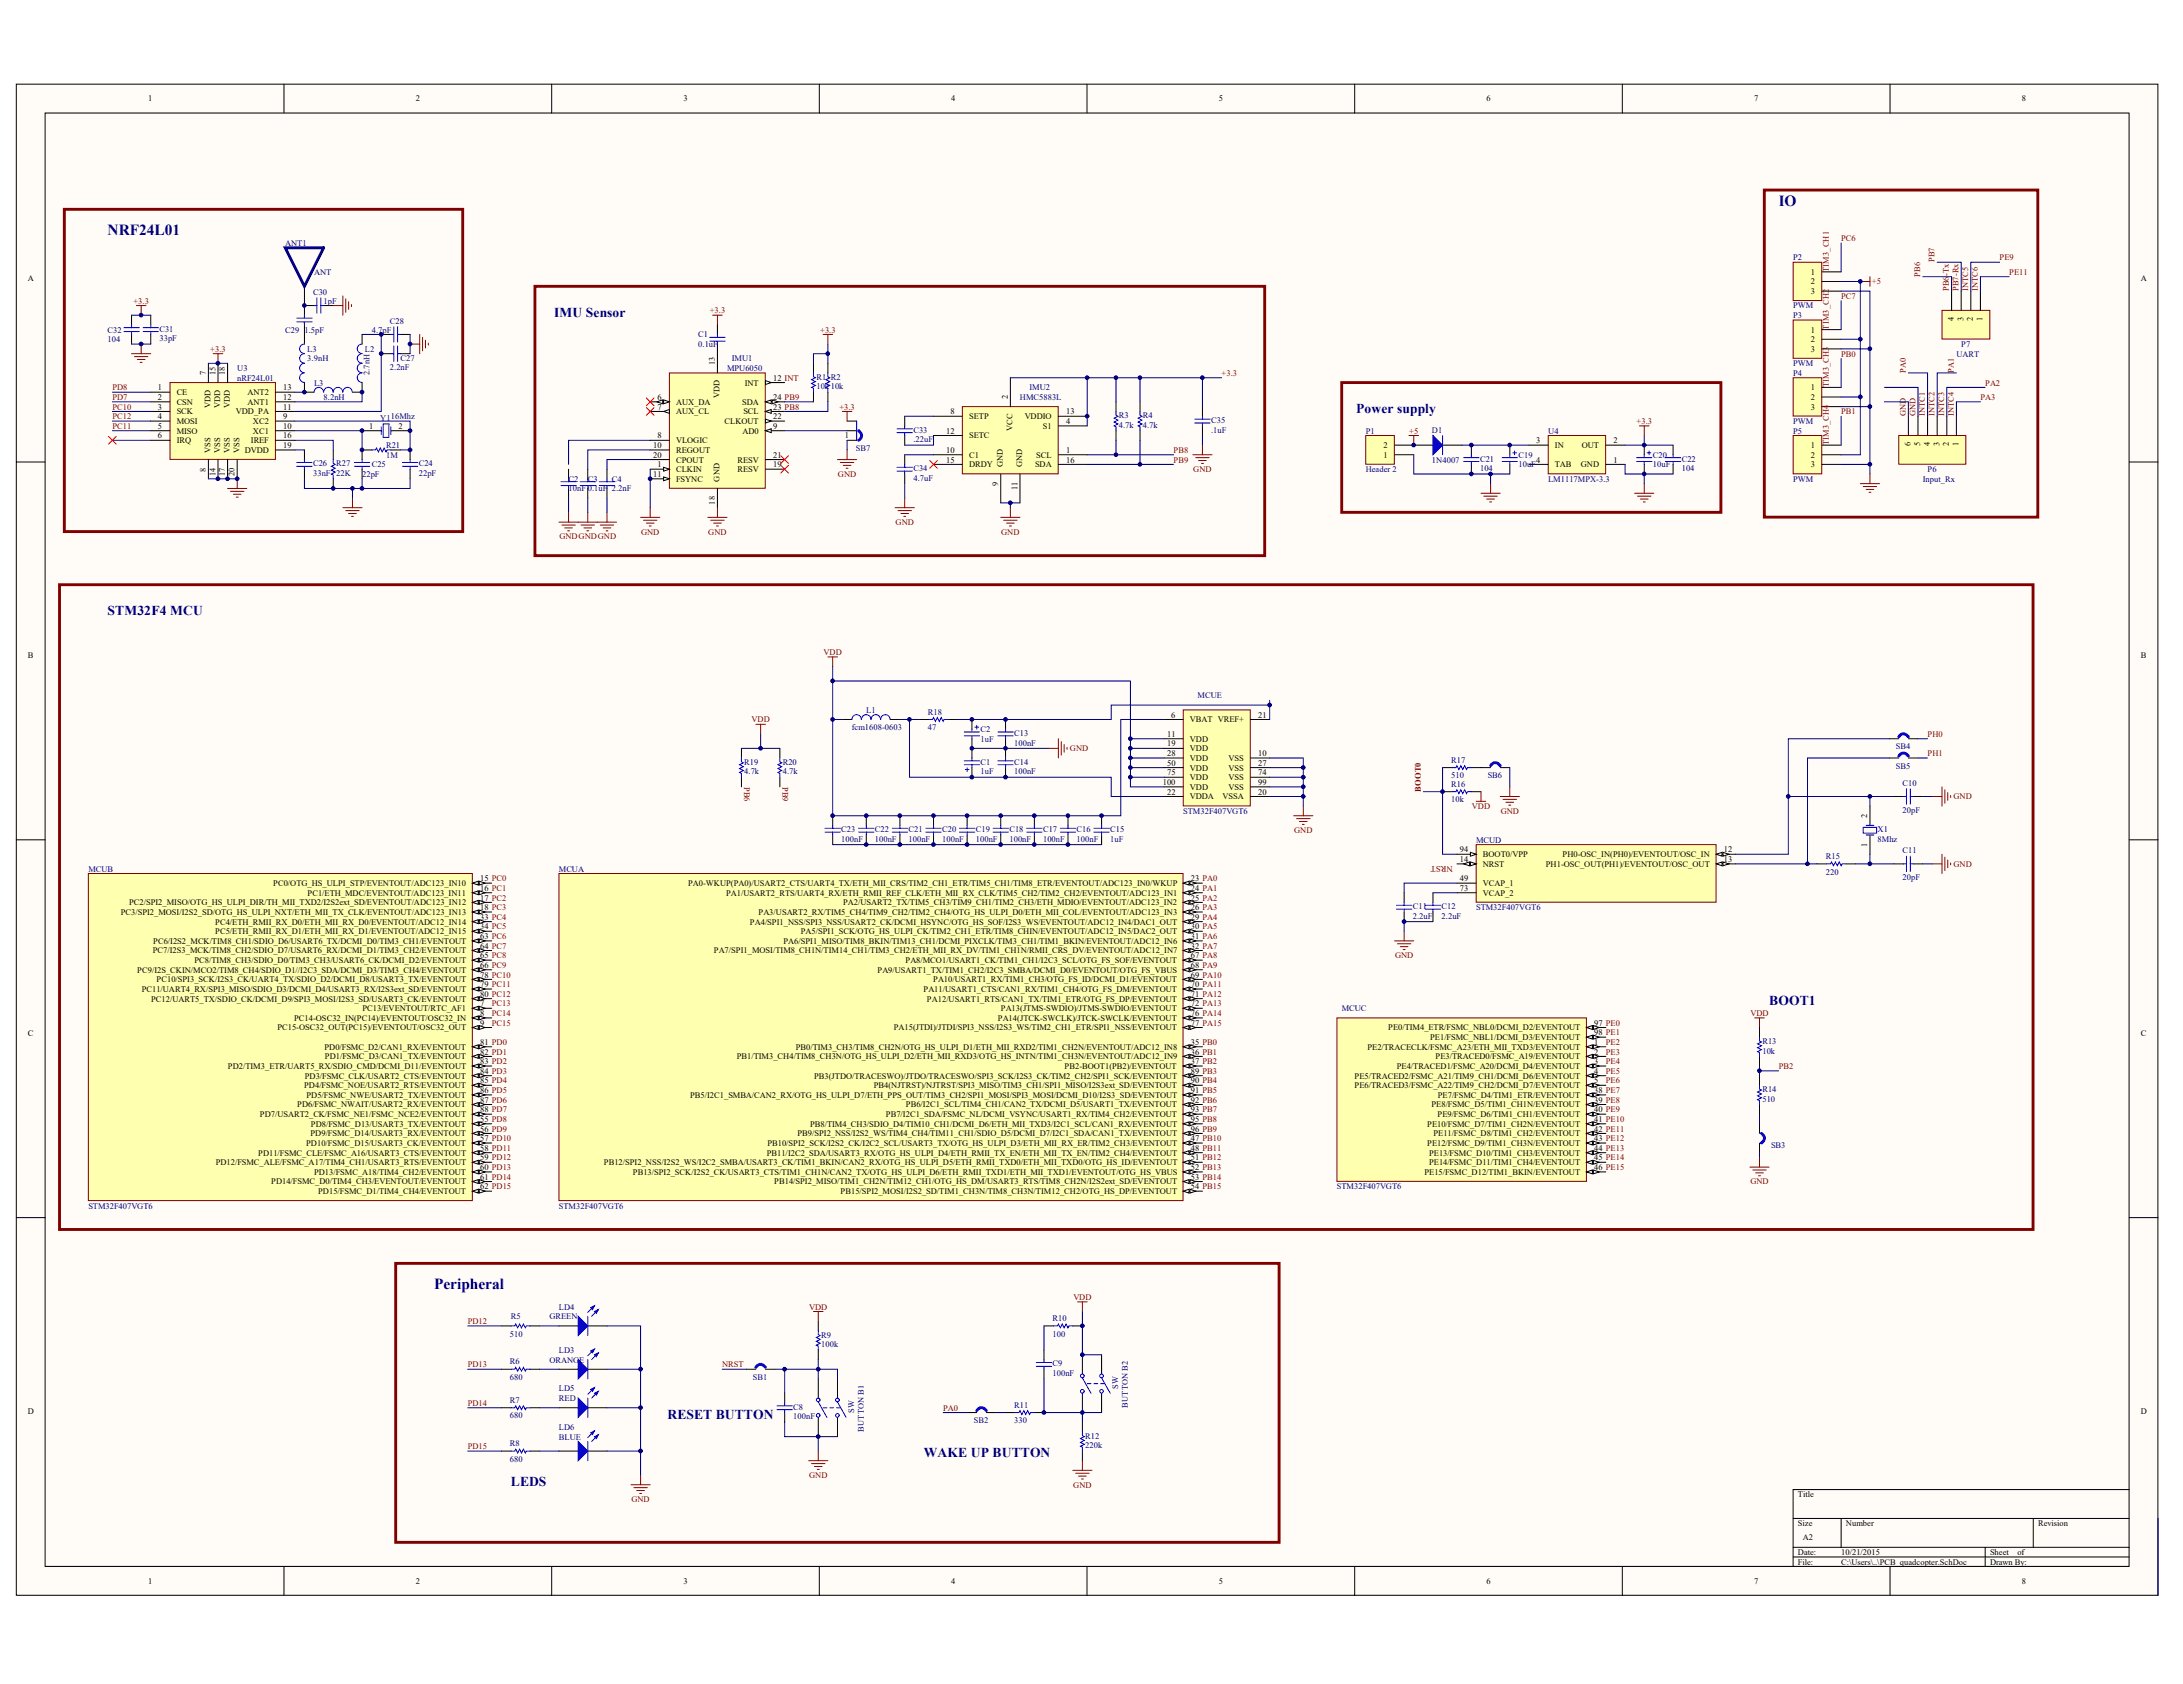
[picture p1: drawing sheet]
<svg xmlns="http://www.w3.org/2000/svg" width="279mm" height="215mm" viewBox="0 0 279 215" stroke-linecap="round" stroke-linejoin="round" font-family="sans-serif">
<defs><g id="words">
<g font-size="2" fill="#000080">
<text x="13.7" y="30">NRF24L01</text>
<text x="227.4" y="26.3">IO</text>
<text x="55.5" y="164.7">Peripheral</text>
</g>
<g font-size="1.7" fill="#000080">
<text x="70.8" y="40.5">IMU Sensor</text>
<text x="173.3" y="52.8">Power supply</text>
<text x="13.7" y="78.6">STM32F4 MCU</text>
<text x="226.1" y="128.4">BOOT1</text>
<text x="85.3" y="181.3">RESET BUTTON</text>
<text x="65.3" y="189.9">LEDS</text>
<text x="118.1" y="186.2">WAKE UP BUTTON</text>
</g>
<g font-size="1.1">
<text x="18.9" y="13">1</text>
<text x="53.1" y="13">2</text>
<text x="87.4" y="13">3</text>
<text x="121.6" y="13">4</text>
<text x="155.8" y="13">5</text>
<text x="190" y="13">6</text>
<text x="224.2" y="13">7</text>
<text x="258.4" y="13">8</text>
<text x="3.5" y="35.9">A</text>
<text x="231.5" y="35.1">1</text>
<text x="273.6" y="35.9">A</text>
<text x="231.5" y="36.3">2</text>
<text x="231.5" y="37.6">3</text>
<text x="249.7" y="41.1" transform="rotate(-90 249.7 41.1)">4</text>
<text x="251" y="41.1" transform="rotate(-90 251 41.1)">3</text>
<text x="252.2" y="41.1" transform="rotate(-90 252.2 41.1)">2</text>
<text x="253.4" y="41.1" transform="rotate(-90 253.4 41.1)">1</text>
<text x="26.3" y="47.9" transform="rotate(-90 26.3 47.9)">7</text>
<text x="27.5" y="47.9" transform="rotate(-90 27.5 47.9)">15</text>
<text x="28.8" y="47.9" transform="rotate(-90 28.8 47.9)">18</text>
<text x="91.4" y="46.7" transform="rotate(-90 91.4 46.7)">13</text>
<text x="231.5" y="42.5">1</text>
<text x="231.5" y="43.7">2</text>
<text x="231.5" y="45">3</text>
<text x="20.2" y="49.9">1</text>
<text x="20.2" y="51.1">2</text>
<text x="20.2" y="52.3">3</text>
<text x="20.2" y="53.6">4</text>
<text x="22.6" y="50.5">CE</text>
<text x="22.6" y="51.7">CSN</text>
<text x="22.6" y="53">SCK</text>
<text x="26.9" y="52.1" transform="rotate(-90 26.9 52.1)">VDD</text>
<text x="28.1" y="52.1" transform="rotate(-90 28.1 52.1)">VDD</text>
<text x="29.4" y="52.1" transform="rotate(-90 29.4 52.1)">VDD</text>
<text x="30.1" y="53">VDD_PA</text>
<text x="31.6" y="51.7">ANT1</text>
<text x="31.6" y="50.5">ANT2</text>
<text x="36.2" y="53.6">9</text>
<text x="36.2" y="52.3">11</text>
<text x="36.2" y="51.1">12</text>
<text x="36.2" y="49.9">13</text>
<text x="84" y="51.1">6</text>
<text x="84" y="52.3">7</text>
<text x="86.4" y="51.7">AUX_DA</text>
<text x="86.4" y="53">AUX_CL</text>
<text x="92" y="50.9" transform="rotate(-90 92 50.9)">VDD</text>
<text x="94.9" y="51.7">SDA</text>
<text x="95" y="53">SCL</text>
<text x="95.2" y="49.3">INT</text>
<text x="98.8" y="48.6">12 INT</text>
<text x="98.8" y="53.6">22</text>
<text x="98.8" y="52.3">23 PB8</text>
<text x="98.8" y="51.1">24 PB9</text>
<text x="121.5" y="53">8</text>
<text x="123.9" y="53.6">SETP</text>
<text x="128.8" y="51" transform="rotate(-90 128.8 51)">2</text>
<text x="131" y="53.6">VDDIO</text>
<text x="136.3" y="53">13</text>
<text x="231.5" y="49.9">1</text>
<text x="231.5" y="51.1">2</text>
<text x="231.5" y="52.3">3</text>
<text x="20.2" y="54.8">5</text>
<text x="20.2" y="56">6</text>
<text x="22.6" y="54.2">MOSI</text>
<text x="22.6" y="55.4">MISO</text>
<text x="22.6" y="56.6">IRQ</text>
<text x="26.9" y="57.9" transform="rotate(-90 26.9 57.9)">VSS</text>
<text x="28.1" y="57.9" transform="rotate(-90 28.1 57.9)">VSS</text>
<text x="29.4" y="57.9" transform="rotate(-90 29.4 57.9)">VSS</text>
<text x="30.6" y="57.9" transform="rotate(-90 30.6 57.9)">VSS</text>
<text x="31.3" y="57.9">DVDD</text>
<text x="32.1" y="56.6">IREF</text>
<text x="32.3" y="54.2">XC2</text>
<text x="32.3" y="55.4">XC1</text>
<text x="36.2" y="54.8">10</text>
<text x="36.2" y="56">16</text>
<text x="36.2" y="57.3">19</text>
<text x="47.2" y="54.8">1</text>
<text x="50.9" y="54.8">2</text>
<text x="83.5" y="57.3">10</text>
<text x="83.5" y="58.5">20</text>
<text x="84" y="59.7">1</text>
<text x="84" y="56">8</text>
<text x="86.4" y="56.6">VLOGIC</text>
<text x="86.4" y="57.9">REGOUT</text>
<text x="86.4" y="59.1">CPOUT</text>
<text x="92.6" y="54.2">CLKOUT</text>
<text x="94.3" y="59.1">RESV</text>
<text x="94.9" y="55.4">AD0</text>
<text x="98.8" y="54.8">9</text>
<text x="98.8" y="59.7">19</text>
<text x="98.8" y="58.5">21</text>
<text x="108" y="56">1</text>
<text x="120.9" y="57.9">10</text>
<text x="120.9" y="55.4">12</text>
<text x="120.9" y="59.1">15</text>
<text x="123.9" y="58.5">C1</text>
<text x="123.9" y="56">SETC</text>
<text x="123.9" y="59.7">DRDY</text>
<text x="128.2" y="59.7" transform="rotate(-90 128.2 59.7)">GND</text>
<text x="129.4" y="55.1" transform="rotate(-90 129.4 55.1)">VCC</text>
<text x="130.7" y="59.7" transform="rotate(-90 130.7 59.7)">GND</text>
<text x="132.3" y="59.7">SDA</text>
<text x="132.5" y="58.5">SCL</text>
<text x="133.3" y="54.8">S1</text>
<text x="136.3" y="57.9">1</text>
<text x="136.3" y="54.2">4</text>
<text x="136.3" y="59.1">16</text>
<text x="176.8" y="58.5">1</text>
<text x="176.8" y="57.3">2</text>
<text x="196.4" y="56.6">3</text>
<text x="196.4" y="59.1">4</text>
<text x="198.8" y="57.3">IN</text>
<text x="198.8" y="59.7">TAB</text>
<text x="202.1" y="59.7">GND</text>
<text x="202.2" y="57.3">OUT</text>
<text x="206.3" y="56.6">2</text>
<text x="206.3" y="59.1">1</text>
<text x="231.5" y="57.3">1</text>
<text x="231.5" y="58.5">2</text>
<text x="231.5" y="59.7">3</text>
<text x="244.2" y="57.1" transform="rotate(-90 244.2 57.1)">6</text>
<text x="245.4" y="57.1" transform="rotate(-90 245.4 57.1)">5</text>
<text x="246.7" y="57.1" transform="rotate(-90 246.7 57.1)">4</text>
<text x="247.9" y="57.1" transform="rotate(-90 247.9 57.1)">3</text>
<text x="249.1" y="57.1" transform="rotate(-90 249.1 57.1)">2</text>
<text x="250.4" y="57.1" transform="rotate(-90 250.4 57.1)">1</text>
<text x="26.3" y="60.3" transform="rotate(-90 26.3 60.3)">8</text>
<text x="27.5" y="60.8" transform="rotate(-90 27.5 60.8)">14</text>
<text x="28.8" y="60.8" transform="rotate(-90 28.8 60.8)">17</text>
<text x="30" y="60.8" transform="rotate(-90 30 60.8)">20</text>
<text x="83.5" y="60.9">11</text>
<text x="86.4" y="60.3">CLKIN</text>
<text x="86.4" y="61.6">FSYNC</text>
<text x="91.4" y="64.5" transform="rotate(-90 91.4 64.5)">18</text>
<text x="92" y="61.6" transform="rotate(-90 92 61.6)">GND</text>
<text x="94.3" y="60.3">RESV</text>
<text x="127.6" y="62.1" transform="rotate(-90 127.6 62.1)">9</text>
<text x="130" y="62.7" transform="rotate(-90 130 62.7)">11</text>
<text x="3.6" y="84.1">B</text>
<text x="273.7" y="84.1">B</text>
<text x="149.2" y="94.2">11</text>
<text x="149.2" y="95.4">19</text>
<text x="149.7" y="91.7">6</text>
<text x="152.1" y="92.3">VBAT VREF+</text>
<text x="152.1" y="94.8">VDD</text>
<text x="160.8" y="91.7">21</text>
<text x="148.6" y="100.3">100</text>
<text x="149.2" y="96.6">28</text>
<text x="149.2" y="97.9">50</text>
<text x="149.2" y="99.1">75</text>
<text x="149.2" y="101.5">22</text>
<text x="152.1" y="96">VDD</text>
<text x="152.1" y="97.2">VDD</text>
<text x="152.1" y="98.5">VDD</text>
<text x="152.1" y="99.7">VDD</text>
<text x="152.1" y="100.9">VDD</text>
<text x="157" y="97.2">VSS</text>
<text x="157" y="98.5">VSS</text>
<text x="157" y="99.7">VSS</text>
<text x="157" y="100.9">VSS</text>
<text x="160.8" y="96.6">10</text>
<text x="160.8" y="97.9">27</text>
<text x="160.8" y="99.1">74</text>
<text x="160.8" y="100.3">99</text>
<text x="160.8" y="101.5">20</text>
<text x="152.1" y="102.2">VDDA</text>
<text x="156.3" y="102.2">VSSA</text>
<text x="238.7" y="104.5" transform="rotate(-90 238.7 104.5)">2</text>
<text x="34.9" y="113.2">PC0/OTG_HS_ULPI_STP/EVENTOUT/ADC123_IN10</text>
<text x="61.4" y="112.6">15 PC0</text>
<text x="61.4" y="113.8">16 PC1</text>
<text x="88" y="113.2">PA0-WKUP(PA0)/USART2_CTS/UART4_TX/ETH_MII_CRS/TIM2_CH1_ETR/TIM5_CH1/TIM8_ETR/EVENTOUT/ADC123_IN0/WKUP</text>
<text x="152.2" y="112.6">23 PA0</text>
<text x="152.2" y="113.8">24 PA1</text>
<text x="186.6" y="108.9">94</text>
<text x="186.6" y="110.2">14</text>
<text x="186.6" y="112.6">49</text>
<text x="186.6" y="113.8">73</text>
<text x="189.6" y="109.5">BOOT0/VPP</text>
<text x="189.6" y="110.8">NRST</text>
<text x="189.6" y="113.2">VCAP_1</text>
<text x="197.6" y="110.8">PH1-OSC_OUT(PH1)/EVENTOUT/OSC_OUT</text>
<text x="199.7" y="109.5">PH0-OSC_IN(PH0)/EVENTOUT/OSC_IN</text>
<text x="220.4" y="108.9">12</text>
<text x="220.4" y="110.2">13</text>
<text x="238.7" y="108.2" transform="rotate(-90 238.7 108.2)">1</text>
<text x="15.4" y="116.9">PC3/SPI2_MOSI/I2S2_SD/OTG_HS_ULPI_NXT/ETH_MII_TX_CLK/EVENTOUT/ADC123_IN13</text>
<text x="16.5" y="115.7">PC2/SPI2_MISO/OTG_HS_ULPI_DIR/TH_MII_TXD2/I2S2ext_SD/EVENTOUT/ADC123_IN12</text>
<text x="27.5" y="118.1">PC4/ETH_RMII_RX_D0/ETH_MII_RX_D0/EVENTOUT/ADC12_IN14</text>
<text x="27.5" y="119.4">PC5/ETH_RMII_RX_D1/ETH_MII_RX_D1/EVENTOUT/ADC12_IN15</text>
<text x="39.3" y="114.5">PC1/ETH_MDC/EVENTOUT/ADC123_IN11</text>
<text x="61.4" y="115.1">17 PC2</text>
<text x="61.4" y="116.3">18 PC3</text>
<text x="61.4" y="117.5">33 PC4</text>
<text x="61.4" y="118.8">34 PC5</text>
<text x="61.4" y="120">63 PC6</text>
<text x="92.8" y="114.5">PA1/USART2_RTS/UART4_RX/ETH_RMII_REF_CLK/ETH_MII_RX_CLK/TIM5_CH2/TIM2_CH2/EVENTOUT/ADC123_IN1</text>
<text x="95.9" y="118.1">PA4/SPI1_NSS/SPI3_NSS/USART2_CK/DCMI_HSYNC/OTG_HS_SOF/I2S3_WS/EVENTOUT/ADC12_IN4/DAC1_OUT</text>
<text x="97" y="116.9">PA3/USART2_RX/TIM5_CH4/TIM9_CH2/TIM2_CH4/OTG_HS_ULPI_D0/ETH_MII_COL/EVENTOUT/ADC123_IN3</text>
<text x="102.4" y="119.4">PA5/SPI1_SCK/OTG_HS_ULPI_CK/TIM2_CH1_ETR/TIM8_CHIN/EVENTOUT/ADC12_IN5/DAC2_OUT</text>
<text x="107.8" y="115.7">PA2/USART2_TX/TIM5_CH3/TIM9_CH1/TIM2_CH3/ETH_MDIO/EVENTOUT/ADC123_IN2</text>
<text x="152.2" y="115.1">25 PA2</text>
<text x="152.2" y="116.3">26 PA3</text>
<text x="152.2" y="117.5">29 PA4</text>
<text x="152.2" y="118.8">30 PA5</text>
<text x="152.2" y="120">31 PA6</text>
<text x="189.6" y="114.5">VCAP_2</text>
<text x="17.6" y="124.3">PC9/I2S_CKIN/MCO2/TIM8_CH4/SDIO_D1//I2C3_SDA/DCMI_D3/TIM3_CH4/EVENTOUT</text>
<text x="19.5" y="121.8">PC7/I2S3_MCK/TIM8_CH2/SDIO_D7/USART6_RX/DCMI_D1/TIM3_CH2/EVENTOUT</text>
<text x="19.6" y="120.6">PC6/I2S2_MCK/TIM8_CH1/SDIO_D6/USART6_TX/DCMI_D0/TIM3_CH1/EVENTOUT</text>
<text x="20" y="125.5">PC10/SPI3_SCK/I2S3_CK/UART4_TX/SDIO_D2/DCMI_D8/USART3_TX/EVENTOUT</text>
<text x="24.9" y="123.1">PC8/TIM8_CH3/SDIO_D0/TIM3_CH3/USART6_CK/DCMI_D2/EVENTOUT</text>
<text x="61.4" y="121.2">64 PC7</text>
<text x="61.4" y="122.5">65 PC8</text>
<text x="61.4" y="123.7">66 PC9</text>
<text x="61.4" y="124.9">78 PC10</text>
<text x="91.3" y="121.8">PA7/SPI1_MOSI/TIM8_CH1N/TIM14_CH1/TIM3_CH2/ETH_MII_RX_DV/TIM1_CH1N/RMII_CRS_DV/EVENTOUT/ADC12_IN7</text>
<text x="100.2" y="120.6">PA6/SPI1_MISO/TIM8_BKIN/TIM13_CH1/DCMI_PIXCLK/TIM3_CH1/TIM1_BKIN/EVENTOUT/ADC12_IN6</text>
<text x="112.2" y="124.3">PA9/USART1_TX/TIM1_CH2/I2C3_SMBA/DCMI_D0/EVENTOUT/OTG_FS_VBUS</text>
<text x="115.8" y="123.1">PA8/MCO1/USART1_CK/TIM1_CH1/I2C3_SCL/OTG_FS_SOF/EVENTOUT</text>
<text x="119.3" y="125.5">PA10/USART1_RX/TIM1_CH3/OTG_FS_ID/DCMI_D1/EVENTOUT</text>
<text x="152.2" y="121.2">32 PA7</text>
<text x="152.2" y="122.5">67 PA8</text>
<text x="152.2" y="123.7">68 PA9</text>
<text x="152.2" y="124.9">69 PA10</text>
<text x="18.1" y="126.8">PC11/UART4_RX/SPI3_MISO/SDIO_D3/DCMI_D4/USART3_RX/I2S3ext_SD/EVENTOUT</text>
<text x="19.3" y="128">PC12/UART5_TX/SDIO_CK/DCMI_D9/SPI3_MOSI/I2S3_SD/USART3_CK/EVENTOUT</text>
<text x="35.5" y="131.7">PC15-OSC32_OUT(PC15)/EVENTOUT/OSC32_OUT</text>
<text x="37.6" y="130.4">PC14-OSC32_IN(PC14)/EVENTOUT/OSC32_IN</text>
<text x="46.3" y="129.2">PC13/EVENTOUT/RTC_AF1</text>
<text x="61.4" y="126.1">79 PC11</text>
<text x="61.4" y="127.4">80 PC12</text>
<text x="61.4" y="128.6">7</text>
<text x="61.4" y="129.8">8</text>
<text x="61.4" y="131.1">9</text>
<text x="114.2" y="131.7">PA15(JTDI)/JTDI/SPI3_NSS/I2S3_WS/TIM2_CH1_ETR/SPI1_NSS/EVENTOUT</text>
<text x="118.1" y="126.8">PA11/USART1_CTS/CAN1_RX/TIM1_CH4/OTG_FS_DM/EVENTOUT</text>
<text x="118.5" y="128">PA12/USART1_RTS/CAN1_TX/TIM1_ETR/OTG_FS_DP/EVENTOUT</text>
<text x="127.6" y="130.4">PA14(JTCK-SWCLK)/JTCK-SWCLK/EVENTOUT</text>
<text x="127.9" y="129.2">PA13(JTMS-SWDIO)/JTMS-SWDIO/EVENTOUT</text>
<text x="152.2" y="126.1">70 PA11</text>
<text x="152.2" y="127.4">71 PA12</text>
<text x="152.2" y="128.6">72 PA13</text>
<text x="152.2" y="129.8">76 PA14</text>
<text x="152.2" y="131.1">77 PA15</text>
<text x="177.4" y="131.7">PE0/TIM4_ETR/FSMC_NBL0/DCMI_D2/EVENTOUT</text>
<text x="203.8" y="131.1">97 PE0</text>
<text x="3.6" y="132.4">C</text>
<text x="29.1" y="136.6">PD2/TIM3_ETR/UART5_RX/SDIO_CMD/DCMI_D11/EVENTOUT</text>
<text x="39" y="137.8">PD3/FSMC_CLK/USART2_CTS/EVENTOUT</text>
<text x="41.5" y="134.1">PD0/FSMC_D2/CAN1_RX/EVENTOUT</text>
<text x="41.5" y="135.4">PD1/FSMC_D3/CAN1_TX/EVENTOUT</text>
<text x="61.4" y="133.5">81 PD0</text>
<text x="61.4" y="134.8">82 PD1</text>
<text x="61.4" y="136">83 PD2</text>
<text x="61.4" y="137.2">84 PD3</text>
<text x="94.2" y="135.4">PB1/TIM3_CH4/TIM8_CH3N/OTG_HS_ULPI_D2/ETH_MII_RXD3/OTG_HS_INTN/TIM1_CH3N/EVENTOUT/ADC12_IN9</text>
<text x="101.7" y="134.1">PB0/TIM3_CH3/TIM8_CH2N/OTG_HS_ULPI_D1/ETH_MII_RXD2/TIM1_CH2N/EVENTOUT/ADC12_IN8</text>
<text x="104.1" y="137.8">PB3(JTDO/TRACESWO)/JTDO/TRACESWO/SPI3_SCK/I2S3_CK/TIM2_CH2/SPI1_SCK/EVENTOUT</text>
<text x="136.1" y="136.6">PB2-BOOT1(PB2)/EVENTOUT</text>
<text x="152.2" y="133.5">35 PB0</text>
<text x="152.2" y="134.8">36 PB1</text>
<text x="152.2" y="136">37 PB2</text>
<text x="152.2" y="137.2">89 PB3</text>
<text x="173.2" y="137.8">PE5/TRACED2/FSMC_A21/TIM9_CH1/DCMI_D6/EVENTOUT</text>
<text x="174.8" y="134.1">PE2/TRACECLK/FSMC_A23/ETH_MII_TXD3/EVENTOUT</text>
<text x="178.5" y="136.6">PE4/TRACED1/FSMC_A20/DCMI_D4/EVENTOUT</text>
<text x="182.8" y="132.9">PE1/FSMC_NBL1/DCMI_D3/EVENTOUT</text>
<text x="183.5" y="135.4">PE3/TRACED0/FSMC_A19/EVENTOUT</text>
<text x="203.8" y="132.3">98 PE1</text>
<text x="203.8" y="133.5">1</text>
<text x="203.8" y="134.8">2</text>
<text x="203.8" y="136">3</text>
<text x="203.8" y="137.2">4</text>
<text x="273.7" y="132.4">C</text>
<text x="33.2" y="142.8">PD7/USART2_CK/FSMC_NE1/FSMC_NCE2/EVENTOUT</text>
<text x="38" y="141.5">PD6/FSMC_NWAIT/USART2_RX/EVENTOUT</text>
<text x="38.9" y="139.1">PD4/FSMC_NOE/USART2_RTS/EVENTOUT</text>
<text x="39.2" y="140.3">PD5/FSMC_NWE/USART2_TX/EVENTOUT</text>
<text x="39.8" y="144">PD8/FSMC_D13/USART3_TX/EVENTOUT</text>
<text x="61.4" y="138.4">85 PD4</text>
<text x="61.4" y="139.7">86 PD5</text>
<text x="61.4" y="140.9">87 PD6</text>
<text x="61.4" y="142.1">88 PD7</text>
<text x="61.4" y="143.4">55 PD8</text>
<text x="88.2" y="140.3">PB5/I2C1_SMBA/CAN2_RX/OTG_HS_ULPI_D7/ETH_PPS_OUT/TIM3_CH2/SPI1_MOSI/SPI3_MOSI/DCMI_D10/I2S3_SD/EVENTOUT</text>
<text x="103.5" y="144">PB8/TIM4_CH3/SDIO_D4/TIM10_CH1/DCMI_D6/ETH_MII_TXD3/I2C1_SCL/CAN1_RX/EVENTOUT</text>
<text x="111.7" y="139.1">PB4(NJTRST)/NJTRST/SPI3_MISO/TIM3_CH1/SPI1_MISO/I2S3ext_SD/EVENTOUT</text>
<text x="113.2" y="142.8">PB7/I2C1_SDA/FSMC_NL/DCMI_VSYNC/USART1_RX/TIM4_CH2/EVENTOUT</text>
<text x="115.8" y="141.5">PB6/I2C1_SCL/TIM4_CH1/CAN2_TX/DCMI_D5/USART1_TX/EVENTOUT</text>
<text x="152.2" y="138.4">90 PB4</text>
<text x="152.2" y="139.7">91 PB5</text>
<text x="152.2" y="140.9">92 PB6</text>
<text x="152.2" y="142.1">93 PB7</text>
<text x="152.2" y="143.4">95 PB8</text>
<text x="173.2" y="139.1">PE6/TRACED3/FSMC_A22/TIM9_CH2/DCMI_D7/EVENTOUT</text>
<text x="182.4" y="144">PE10/FSMC_D7/TIM1_CH2N/EVENTOUT</text>
<text x="183" y="141.5">PE8/FSMC_D5/TIM1_CH1N/EVENTOUT</text>
<text x="183.8" y="142.8">PE9/FSMC_D6/TIM1_CH1/EVENTOUT</text>
<text x="183.8" y="140.3">PE7/FSMC_D4/TIM1_ETR/EVENTOUT</text>
<text x="203.8" y="138.4">5</text>
<text x="203.8" y="139.7">38 PE7</text>
<text x="203.8" y="140.9">39 PE8</text>
<text x="203.8" y="142.1">40 PE9</text>
<text x="203.8" y="143.4">41 PE10</text>
<text x="27.6" y="148.9">PD12/FSMC_ALE/FSMC_A17/TIM4_CH1/USART3_RTS/EVENTOUT</text>
<text x="33" y="147.7">PD11/FSMC_CLE/FSMC_A16/USART3_CTS/EVENTOUT</text>
<text x="39.1" y="146.4">PD10/FSMC_D15/USART3_CK/EVENTOUT</text>
<text x="39.7" y="145.2">PD9/FSMC_D14/USART3_RX/EVENTOUT</text>
<text x="61.4" y="144.6">56 PD9</text>
<text x="61.4" y="145.8">57 PD10</text>
<text x="61.4" y="147.1">58 PD11</text>
<text x="61.4" y="148.3">59 PD12</text>
<text x="61.4" y="149.5">60 PD13</text>
<text x="77.2" y="148.9">PB12/SPI2_NSS/I2S2_WS/I2C2_SMBA/USART3_CK/TIM1_BKIN/CAN2_RX/OTG_HS_ULPI_D5/ETH_RMII_TXD0/ETH_MII_TXD0/OTG_HS_ID/EVENTOUT</text>
<text x="98" y="147.7">PB11/I2C2_SDA/USART3_RX/OTG_HS_ULPI_D4/ETH_RMII_TX_EN/ETH_MII_TX_EN/TIM2_CH4/EVENTOUT</text>
<text x="98.1" y="146.4">PB10/SPI2_SCK/I2S2_CK/I2C2_SCL/USART3_TX/OTG_HS_ULPI_D3/ETH_MII_RX_ER/TIM2_CH3/EVENTOUT</text>
<text x="101.9" y="145.2">PB9/SPI2_NSS/I2S2_WS/TIM4_CH4/TIM11_CH1/SDIO_D5/DCMI_D7/I2C1_SDA/CAN1_TX/EVENTOUT</text>
<text x="152.2" y="144.6">96 PB9</text>
<text x="152.2" y="145.8">47 PB10</text>
<text x="152.2" y="147.1">48 PB11</text>
<text x="152.2" y="148.3">51 PB12</text>
<text x="152.2" y="149.5">52 PB13</text>
<text x="182.4" y="146.4">PE12/FSMC_D9/TIM1_CH3N/EVENTOUT</text>
<text x="182.7" y="147.7">PE13/FSMC_D10/TIM1_CH3/EVENTOUT</text>
<text x="182.7" y="148.9">PE14/FSMC_D11/TIM1_CH4/EVENTOUT</text>
<text x="183.2" y="145.2">PE11/FSMC_D8/TIM1_CH2/EVENTOUT</text>
<text x="203.8" y="144.6">42 PE11</text>
<text x="203.8" y="145.8">43 PE12</text>
<text x="203.8" y="147.1">44 PE13</text>
<text x="203.8" y="148.3">45 PE14</text>
<text x="203.8" y="149.5">46 PE15</text>
<text x="34.7" y="151.4">PD14/FSMC_D0/TIM4_CH3/EVENTOUT/EVENTOUT</text>
<text x="40.1" y="150.1">PD13/FSMC_A18/TIM4_CH2/EVENTOUT</text>
<text x="40.7" y="152.6">PD15/FSMC_D1/TIM4_CH4/EVENTOUT</text>
<text x="61.4" y="150.7">61 PD14</text>
<text x="61.4" y="152">62 PD15</text>
<text x="80.9" y="150.1">PB13/SPI2_SCK/I2S2_CK/USART3_CTS/TIM1_CH1N/CAN2_TX/OTG_HS_ULPI_D6/ETH_RMII_TXD1/ETH_MII_TXD1/EVENTOUT/OTG_HS_VBUS</text>
<text x="99" y="151.4">PB14/SPI2_MISO/TIM1_CH2N/TIM12_CH1/OTG_HS_DM/USART3_RTS/TIM8_CH2N/I2S2ext_SD/EVENTOUT</text>
<text x="107.5" y="152.6">PB15/SPI2_MOSI/I2S2_SD/TIM1_CH3N/TIM8_CH3N/TIM12_CH2/OTG_HS_DP/EVENTOUT</text>
<text x="152.2" y="150.7">53 PB14</text>
<text x="152.2" y="152">54 PB15</text>
<text x="182.1" y="150.1">PE15/FSMC_D12/TIM1_BKIN/EVENTOUT</text>
<text x="3.5" y="180.7">D</text>
<text x="273.6" y="180.7">D</text>
<text x="229.8" y="191.3">Title</text>
<text x="229.8" y="195">Size</text>
<text x="230.4" y="196.9">A2</text>
<text x="236" y="195">Number</text>
<text x="260.5" y="195">Revision</text>
<text x="18.9" y="202.4">1</text>
<text x="53.1" y="202.4">2</text>
<text x="87.4" y="202.4">3</text>
<text x="121.6" y="202.4">4</text>
<text x="155.8" y="202.4">5</text>
<text x="190" y="202.4">6</text>
<text x="224.2" y="202.4">7</text>
<text x="229.8" y="198.7">Date:</text>
<text x="229.8" y="199.9">File:</text>
<text x="235.3" y="198.7">10/21/2015</text>
<text x="235.3" y="199.9">C:\Users\..\PCB_quadcopter.SchDoc</text>
<text x="254.4" y="198.7">Sheet</text>
<text x="254.4" y="199.9">Drawn By:</text>
<text x="257.9" y="198.7">of</text>
<text x="258.4" y="202.4">8</text>
</g>
<g font-size="1.1" fill="#000080">
<text x="36.5" y="31.4">ANT1</text>
<text x="40.1" y="35.1">ANT</text>
<text x="229.2" y="33.3">P2</text>
<text x="40" y="37.7">C30</text>
<text x="41.4" y="38.8">1pF</text>
<text x="49.8" y="41.4">C28</text>
<text x="229.2" y="39.4">PWM</text>
<text x="229.2" y="40.7">P3</text>
<text x="13.7" y="42.5">C32</text>
<text x="13.7" y="43.7">104</text>
<text x="20.4" y="42.4">C31</text>
<text x="20.4" y="43.6">33pF</text>
<text x="30.3" y="47.4">U3</text>
<text x="36.5" y="42.5">C29</text>
<text x="38.9" y="42.5">1.5pF</text>
<text x="39.3" y="45">L3</text>
<text x="39.3" y="46.2">3.9nH</text>
<text x="46.7" y="45">L2</text>
<text x="47.2" y="47.9" transform="rotate(-90 47.2 47.9)">2.7nH</text>
<text x="47.5" y="42.5">4.7pF</text>
<text x="49.8" y="47.3">2.2nF</text>
<text x="51.2" y="46.2">C27</text>
<text x="89.3" y="43.1">C1</text>
<text x="89.3" y="44.3">0.1uF</text>
<text x="92.9" y="47.4">MPU6050</text>
<text x="93.5" y="46.2">IMU1</text>
<text x="229.2" y="46.8">PWM</text>
<text x="250.1" y="45.6">UART</text>
<text x="250.7" y="44.3">P7</text>
<text x="30.3" y="48.6">nRF24L01</text>
<text x="40.1" y="49.3">L3</text>
<text x="41.4" y="51.1">8.2nH</text>
<text x="48.6" y="53.8">Y116Mhz</text>
<text x="104.4" y="48.5">R1 R2</text>
<text x="104.4" y="49.8">10k 10k</text>
<text x="130.4" y="51.1">HMC5883L</text>
<text x="131.6" y="49.9">IMU2</text>
<text x="143" y="53.4">R3</text>
<text x="146.1" y="53.4">R4</text>
<text x="229.2" y="48">P4</text>
<text x="40" y="59.6">C26</text>
<text x="43" y="59.6">R27</text>
<text x="47.5" y="59.7">C25</text>
<text x="49.4" y="57.3">R21</text>
<text x="49.4" y="58.5">1M</text>
<text x="53.5" y="59.6">C24</text>
<text x="109.4" y="57.6">SB7</text>
<text x="116.8" y="55.3">C33</text>
<text x="116.8" y="56.5">.22uF</text>
<text x="143" y="54.7">4.7k</text>
<text x="146.1" y="54.7">4.7k</text>
<text x="154.8" y="54.1">C35</text>
<text x="154.8" y="55.3">.1uF</text>
<text x="174.6" y="55.4">P1</text>
<text x="183" y="55.3">D1</text>
<text x="183" y="59.2">1N4007</text>
<text x="189.2" y="59">C21</text>
<text x="194.1" y="58.5">C19</text>
<text x="194.1" y="59.7">10uF</text>
<text x="197.9" y="55.4">U4</text>
<text x="211.3" y="58.5">C20</text>
<text x="211.3" y="59.7">10uF</text>
<text x="215" y="59">C22</text>
<text x="229.2" y="54.2">PWM</text>
<text x="229.2" y="55.4">P5</text>
<text x="40" y="60.8">33nF 22K</text>
<text x="46.3" y="60.9">22pF</text>
<text x="53.5" y="60.8">22pF</text>
<text x="72.7" y="61.6">C2</text>
<text x="72.7" y="62.8">10nF 0.1uF 2.2nF</text>
<text x="75.1" y="61.6">C3</text>
<text x="78.2" y="61.6">C4</text>
<text x="116.8" y="60.2">C34</text>
<text x="116.8" y="61.4">4.7uF</text>
<text x="174.6" y="60.3">Header 2</text>
<text x="189.2" y="60.2">104</text>
<text x="197.9" y="61.6">LM1117MPX-3.3</text>
<text x="215" y="60.2">104</text>
<text x="229.2" y="61.6">PWM</text>
<text x="245.8" y="61.6">Input_Rx</text>
<text x="246.4" y="60.3">P6</text>
<text x="153.1" y="89.2">MCUE</text>
<text x="108.9" y="93.3">fcm1608-0603</text>
<text x="110.7" y="91.1">L1</text>
<text x="118.6" y="91.3">R18</text>
<text x="118.6" y="93.3">47</text>
<text x="125.3" y="93.5">C2</text>
<text x="125.3" y="94.8">1uF</text>
<text x="129.6" y="94">C13</text>
<text x="129.6" y="95.3">100nF</text>
<text x="242.3" y="95.8">SB4</text>
<text x="95.1" y="97.7">R19</text>
<text x="95.1" y="99">4.7k</text>
<text x="100.1" y="97.7">R20</text>
<text x="100.1" y="99">4.7k</text>
<text x="125.3" y="97.7">C1</text>
<text x="125.3" y="99">1uF</text>
<text x="129.6" y="97.7">C14</text>
<text x="129.6" y="99">100nF</text>
<text x="185.5" y="100.6">R16</text>
<text x="185.5" y="97.5">R17</text>
<text x="185.5" y="99.5">510</text>
<text x="190.2" y="99.5">SB6</text>
<text x="242.3" y="98.2">SB5</text>
<text x="243.2" y="100.4">C10</text>
<text x="107.5" y="106.3">C23</text>
<text x="107.5" y="107.6">100nF</text>
<text x="111.8" y="106.3">C22</text>
<text x="111.8" y="107.6">100nF</text>
<text x="116.1" y="106.3">C21</text>
<text x="116.1" y="107.6">100nF</text>
<text x="120.4" y="106.3">C20</text>
<text x="120.4" y="107.6">100nF</text>
<text x="124.7" y="106.3">C19</text>
<text x="124.7" y="107.6">100nF</text>
<text x="129" y="106.3">C18</text>
<text x="129" y="107.6">100nF</text>
<text x="133.3" y="106.3">C17</text>
<text x="133.3" y="107.6">100nF</text>
<text x="137.6" y="106.3">C16</text>
<text x="137.6" y="107.6">100nF</text>
<text x="141.9" y="106.3">C15</text>
<text x="141.9" y="107.6">1uF</text>
<text x="151.3" y="104">STM32F407VGT6</text>
<text x="185.5" y="102.5">10k</text>
<text x="188.7" y="107.7">MCUD</text>
<text x="240" y="106.3">X1</text>
<text x="240" y="107.6">8Mhz</text>
<text x="243.2" y="103.9">20pF</text>
<text x="11.3" y="111.4">MCUB</text>
<text x="71.4" y="111.4">MCUA</text>
<text x="233.4" y="109.8">R15</text>
<text x="233.4" y="111.8">220</text>
<text x="243.2" y="109">C11</text>
<text x="243.2" y="112.5">20pF</text>
<text x="180.6" y="116.2">C11</text>
<text x="180.6" y="117.4">2.2uF</text>
<text x="184.3" y="116.2">C12</text>
<text x="184.3" y="117.4">2.2uF</text>
<text x="188.7" y="116.3">STM32F407VGT6</text>
<text x="171.5" y="129.2">MCUC</text>
<text x="225.3" y="133.4">R13</text>
<text x="225.3" y="134.6">10k</text>
<text x="225.3" y="139.6">R14</text>
<text x="225.3" y="140.8">510</text>
<text x="226.4" y="146.7">SB3</text>
<text x="11.3" y="154.4">STM32F407VGT6</text>
<text x="71.4" y="154.4">STM32F407VGT6</text>
<text x="170.9" y="152">STM32F407VGT6</text>
<text x="71.4" y="167.4">LD4</text>
<text x="65.2" y="170.8">510</text>
<text x="65.3" y="168.6">R5</text>
<text x="70.2" y="168.6">GREEN</text>
<text x="71.4" y="172.9">LD3</text>
<text x="105" y="170.9">R9</text>
<text x="105" y="172.1">100k</text>
<text x="134.6" y="168.8">R10</text>
<text x="134.6" y="170.8">100</text>
<text x="65.2" y="174.4">R6</text>
<text x="65.2" y="176.3">680</text>
<text x="65.2" y="179.3">R7</text>
<text x="70.2" y="174.1">ORANGE</text>
<text x="71.4" y="177.8">LD5</text>
<text x="71.4" y="179">RED</text>
<text x="96.2" y="176.3">SB1</text>
<text x="129.6" y="179.9">R11</text>
<text x="134.6" y="174.6">C9</text>
<text x="134.6" y="175.8">100nF</text>
<text x="142.9" y="177.4" transform="rotate(-90 142.9 177.4)">SW</text>
<text x="144.2" y="179.9" transform="rotate(-90 144.2 179.9)">BUTTON B2</text>
<text x="65.2" y="181.3">680</text>
<text x="65.2" y="184.8">R8</text>
<text x="71.4" y="182.7">LD6</text>
<text x="71.4" y="184">BLUE</text>
<text x="101.4" y="180.1">C8</text>
<text x="101.4" y="181.4">100nF</text>
<text x="109.2" y="180.5" transform="rotate(-90 109.2 180.5)">SW</text>
<text x="110.4" y="183" transform="rotate(-90 110.4 183)">BUTTON B1</text>
<text x="124.5" y="181.9">SB2</text>
<text x="129.6" y="181.9">330</text>
<text x="138.7" y="183.8">R12</text>
<text x="138.7" y="185.1">220k</text>
<text x="65.2" y="186.8">680</text>
</g>
<g font-size="1.1" fill="#800000">
<text x="233.8" y="34.7" transform="rotate(-90 233.8 34.7)">TIM3_CH1</text>
<text x="235.3" y="30.8">PC6</text>
<text x="245.4" y="35.4" transform="rotate(-90 245.4 35.4)">PB6</text>
<text x="247.3" y="33.5" transform="rotate(-90 247.3 33.5)">PB7</text>
<text x="249.1" y="35.3" transform="rotate(-90 249.1 35.3)">-Tx</text>
<text x="255.6" y="33.3">PE9</text>
<text x="256.8" y="35.1">PE11</text>
<text x="17.1" y="38.8">+3.3</text>
<text x="90.7" y="40">+3.3</text>
<text x="235.3" y="38.2">PC7</text>
<text x="239.3" y="36.3">+5</text>
<text x="249.1" y="37.2" transform="rotate(-90 249.1 37.2)">PB6</text>
<text x="250.4" y="37.2" transform="rotate(-90 250.4 37.2)">PB7-Rx</text>
<text x="251.6" y="37.2" transform="rotate(-90 251.6 37.2)">INTC5</text>
<text x="252.8" y="37.2" transform="rotate(-90 252.8 37.2)">INTC6</text>
<text x="26.9" y="45">+3.3</text>
<text x="104.8" y="42.5">+3.3</text>
<text x="233.8" y="42.1" transform="rotate(-90 233.8 42.1)">TIM3_CH2</text>
<text x="235.3" y="45.6">PB0</text>
<text x="243.6" y="47.7" transform="rotate(-90 243.6 47.7)">PA0</text>
<text x="249.7" y="47.7" transform="rotate(-90 249.7 47.7)">PA1</text>
<text x="14.4" y="49.9">PD8</text>
<text x="14.4" y="51.1">PD7</text>
<text x="14.4" y="52.3">PC10</text>
<text x="14.4" y="53.6">PC12</text>
<text x="107.3" y="52.3">+3.3</text>
<text x="156.2" y="48">+3.3</text>
<text x="233.8" y="49.5" transform="rotate(-90 233.8 49.5)">TIM3_CH3</text>
<text x="235.3" y="53">PB1</text>
<text x="243.6" y="53.2" transform="rotate(-90 243.6 53.2)">GND</text>
<text x="244.8" y="53.2" transform="rotate(-90 244.8 53.2)">GND</text>
<text x="246.1" y="53.2" transform="rotate(-90 246.1 53.2)">INTC1</text>
<text x="247.3" y="53.2" transform="rotate(-90 247.3 53.2)">INTC2</text>
<text x="248.5" y="53.2" transform="rotate(-90 248.5 53.2)">INTC3</text>
<text x="249.7" y="53.2" transform="rotate(-90 249.7 53.2)">INTC4</text>
<text x="253.2" y="51.1">PA3</text>
<text x="253.8" y="49.3">PA2</text>
<text x="14.4" y="54.8">PC11</text>
<text x="150" y="57.9">PB8</text>
<text x="150" y="59.1">PB9</text>
<text x="180.1" y="55.4">+5</text>
<text x="209.2" y="54.2">+3.3</text>
<text x="233.8" y="56.9" transform="rotate(-90 233.8 56.9)">TIM3_CH4</text>
<text x="107.1" y="60.9">GND</text>
<text x="152.5" y="60.3">GND</text>
<text x="71.5" y="68.9">GNDGNDGND</text>
<text x="81.9" y="68.3">GND</text>
<text x="90.5" y="68.3">GND</text>
<text x="114.5" y="67.1">GND</text>
<text x="128" y="68.3">GND</text>
<text x="105.3" y="83.7">VDD</text>
<text x="96.1" y="92.3">VDD</text>
<text x="246.4" y="94.2">PH0</text>
<text x="95.1" y="100.6" transform="rotate(90 95.1 100.6)">PB6</text>
<text x="100" y="100.6" transform="rotate(90 100 100.6)">PB9</text>
<text x="136.8" y="96">GND</text>
<text x="181.6" y="101.2" transform="rotate(-90 181.6 101.2)">BOOT0</text>
<text x="246.4" y="96.6">PH1</text>
<text x="165.4" y="106.4">GND</text>
<text x="188.2" y="103.4">VDD</text>
<text x="191.8" y="104">GND</text>
<text x="249.7" y="102.2">GND</text>
<text x="185.7" y="110.6" transform="rotate(-180 185.7 110.6)">NRST</text>
<text x="249.7" y="110.8">GND</text>
<text x="178.3" y="122.4">GND</text>
<text x="62.9" y="128.6">PC13</text>
<text x="62.9" y="129.8">PC14</text>
<text x="62.9" y="131.1">PC15</text>
<text x="223.8" y="129.8">VDD</text>
<text x="205.3" y="133.5">PE2</text>
<text x="205.3" y="134.8">PE3</text>
<text x="205.3" y="136">PE4</text>
<text x="205.3" y="137.2">PE5</text>
<text x="227.4" y="136.6">PB2</text>
<text x="205.3" y="138.4">PE6</text>
<text x="223.7" y="151.3">GND</text>
<text x="103.4" y="167.4">VDD</text>
<text x="137.2" y="166.1">VDD</text>
<text x="59.8" y="169.2">PD12</text>
<text x="59.8" y="174.7">PD13</text>
<text x="59.8" y="179.7">PD14</text>
<text x="92.3" y="174.7">NRST</text>
<text x="59.8" y="185.2">PD15</text>
<text x="120.6" y="180.3">PA0</text>
<text x="80.7" y="191.9">GND</text>
<text x="103.4" y="188.9">GND</text>
<text x="137.2" y="190.1">GND</text>
</g>
</g></defs>
<g fill="#fffcf8" stroke="#000" stroke-width=".13">
<path d="M2.1 10.8h273.7v193.1h-273.7z"/>
<path d="M5.8 14.4h266.4v185.8h-266.4z"/>
</g>
<g fill="none" stroke="#000" stroke-width=".13">
<path d="M36.3 10.8v3.6M70.5 10.8v3.6M104.7 10.8v3.6M138.9 10.8v3.6M173.2 10.8v3.6M207.4 10.8v3.6M241.6 10.8v3.6M2.1 59h3.7M272.2 59h3.7M2.1 107.3h3.7M272.2 107.3h3.7M2.1 155.6h3.7"/>
<path d="M272.2 155.6h3.7M229.2 194h43M229.2 197.7h43M229.2 199h43M235.3 194v3.7M253.8 197.7v2.5M259.9 194v3.7M272.2 190.4h-43v9.8M36.3 200.2v3.7M70.5 200.2v3.7M104.7 200.2v3.7M138.9 200.2v3.7"/>
<path d="M173.2 200.2v3.7M207.4 200.2v3.7M241.6 200.2v3.7"/>
</g>
<path d="M85.6 47.7h12.2v14.7h-12.2z" fill="#ffffb0" stroke="#800000" stroke-width=".13"/>
<path d="M83.1 60h2.5" fill="none" stroke="#000" stroke-width=".13"/>
<path d="M84.8 59.7l.8 .3-.8 .2z" fill="#fffcf8" stroke="#000" stroke-width=".13"/>
<path d="M83.1 51.3h2.5" fill="none" stroke="#000" stroke-width=".13"/>
<g fill="#fffcf8" stroke="#000" stroke-width=".13">
<path d="M84.8 51.1l.8 .2-.8 .3z"/>
<path d="M84 51.3l.7-.2v.5z"/>
</g>
<path d="M83.1 52.6h2.5" fill="none" stroke="#000" stroke-width=".13"/>
<path d="M84.8 52.6l.8-.3v.5z" fill="#fffcf8" stroke="#000" stroke-width=".13"/>
<path d="M83.1 56.3h2.5M97.8 55h2.5" fill="none" stroke="#000" stroke-width=".13"/>
<path d="M97.8 55l.8-.2v.5z" fill="#fffcf8" stroke="#000" stroke-width=".13"/>
<path d="M83.1 57.5h2.5M83.1 61.2h2.5" fill="none" stroke="#000" stroke-width=".13"/>
<path d="M84.8 60.9l.8 .3-.8 .2z" fill="#fffcf8" stroke="#000" stroke-width=".13"/>
<path d="M97.8 48.9h2.5" fill="none" stroke="#000" stroke-width=".13"/>
<path d="M97.8 48.6l.8 .3-.8 .2z" fill="#fffcf8" stroke="#000" stroke-width=".13"/>
<path d="M83.1 58.7h2.5M91.7 45.2v2.5M97.8 60h2.5M97.8 58.7h2.5M97.8 53.8h2.5M91.7 62.4v2.5" fill="none" stroke="#000" stroke-width=".13"/>
<path d="M97.8 53.6l.8 .2-.8 .3z" fill="#fffcf8" stroke="#000" stroke-width=".13"/>
<path d="M97.8 52.6h2.5" fill="none" stroke="#000" stroke-width=".13"/>
<path d="M97.8 52.6l.8-.3v.5z" fill="#fffcf8" stroke="#000" stroke-width=".13"/>
<path d="M97.8 51.3h2.5" fill="none" stroke="#000" stroke-width=".13"/>
<g fill="#fffcf8" stroke="#000" stroke-width=".13">
<path d="M97.8 51.3l.8-.2v.5z"/>
<path d="M98.7 51.1l.7 .2-.7 .3z"/>
</g>
<g fill="none" stroke="#800000" stroke-width=".13">
<path d="M91.1 40.3h1.2M91.7 40.3v1.2M105.2 42.7h1.2M105.8 42.7v1.3M107.1 58.7h2.4M107.4 59.1h1.7M107.8 59.5h1M108.2 59.8h.2M108.3 57.5v1.2M71.4 66.7h7.4M71.8 67.1h1.7M72.2 67.5h1"/>
<path d="M72.6 67.8h.2M72.7 65.5v1.2M74.3 67.1h1.7M74.6 67.5h1M75 67.8h.3M75.1 65.5v1.2M76.7 67.1h1.7M77.1 67.5h1M77.5 67.8h.2M77.6 65.5v1.2M81.9 66.1h2.4M82.3 66.5h1.7"/>
<path d="M82.6 66.8h1M83 67.2h.2M83.1 64.9v1.2M90.5 66.1h2.4M90.8 66.5h1.8M91.2 66.8h1M91.6 67.2h.2M91.7 64.9v1.2"/>
</g>
<path d="M72.7 60v1.2M75.1 60v1.2M77.6 60v1.2M91.7 41.5v1.2M91.7 44v1.2M104 46.4v1.3M104 50.1v1.2M105.8 46.4v1.3M105.8 50.1v1.2M72.7 62.4v1.2M75.1 62.4v1.2M77.6 62.4v1.2" fill="none" stroke="#000" stroke-width=".13"/>
<g fill="none" stroke="#00f" stroke-width=".13">
<path d="M90.7 43.1h2M90.7 43.6h2M91.7 42.7v.4M91.7 43.6v.4M104 47.7v.5l.2 .1-.5 .2 .5 .3-.5 .2 .5 .3-.5 .2 .3 .1v.5M105.8 47.7v.5l.3 .1-.5 .2 .5 .3-.5 .2 .5 .3-.5 .2 .2 .1v.5M71.7 61.6h2M71.7 62.1h2M72.7 61.2v.4M72.7 62.1v.3M74.2 61.6h1.9M74.2 62.1h1.9"/>
<path d="M75.1 61.2v.4M75.1 62.1v.3M76.6 61.6h2M76.6 62.1h2M77.6 61.2v.4M77.6 62.1v.3"/>
</g>
<path d="M83.1 56.3h-10.4v3M83.1 57.5h-8v2.5M83.1 58.7h-5.5v1.3M83.1 60v4.9M100.3 51.3h3.7M105.8 51.3v1.3h-5.5M77.6 63.6v1.9" fill="none" stroke="#000080" stroke-width=".13"/>
<path d="M123 52h12.3v8.5h-12.3z" fill="#ffffb0" stroke="#800000" stroke-width=".13"/>
<g fill="none" stroke="#000" stroke-width=".13">
<path d="M115.6 53.2v1.2M115.6 55.7v1.2M115.6 58.1v1.2M119.3 58.1h3.7M119.3 53.2h3.7M119.3 55.7h3.7M119.3 59.3h3.7M129.2 48.3v3.7M135.3 58.1h3.7M135.3 54.4h3.7M135.3 53.2h3.7M135.3 59.3h3.7"/>
<path d="M142.7 51.3v1.3M142.7 55v1.3M145.7 51.3v1.3M145.7 55v1.3M153.7 52v1.2M153.7 54.4v1.3M115.6 60.6v1.2M127.9 60.6v3.7M130.4 60.6v3.7"/>
</g>
<g fill="none" stroke="#00f" stroke-width=".13">
<path d="M114.7 54.8h1.9M114.7 55.3h1.9M114.7 59.7h1.9M115.6 54.4v.4M115.6 55.3v.4M115.6 59.3v.4M142.7 52.6v.5l.2 .1-.5 .2 .5 .3-.5 .2 .5 .3-.5 .2 .3 .1v.5M145.7 52.6v.5l.3 .1-.5 .2 .5 .3-.5 .2 .5 .3-.5 .2 .2 .1v.5M152.7 53.6h2M152.7 54.1h2M153.7 53.2v.4M153.7 54.1v.3"/>
<path d="M114.7 60.2h1.9M115.6 60.2v.4"/>
</g>
<g fill="none" stroke="#800000" stroke-width=".13">
<path d="M152.5 58.1h2.4M152.8 58.5h1.8M153.2 58.9h1M153.6 59.2h.2M153.7 56.9v1.2M114.4 64.9h2.5M114.8 65.2h1.7M115.2 65.6h.9M115.5 66h.3M115.6 63.6v1.3M127.9 66.1h2.5M128.3 66.5h1.7"/>
<path d="M128.7 66.8h.9M129 67.2h.3M129.2 64.9v1.2"/>
</g>
<g fill="none" stroke="#000080" stroke-width=".13">
<path d="M115.6 58.1h3.7M115.6 53.2h3.7M119.3 55.7v1.2h-3.7M129.2 48.3h9.8v6.1M139 58.1h11M139 48.3h17.2M139 59.3h11M142.7 48.3v3M142.7 56.3v1.8M145.7 48.3v3M145.7 56.3v3M153.7 48.3v3.7"/>
<path d="M153.7 55.7v1.2M72.7 63.6v1.9M75.1 63.6v1.9M115.6 61.8v1.8M127.9 64.3h2.5M129.2 64.3v.6"/>
</g>
<path d="M71.4 111.6h79.8v41.8h-79.8z" fill="#ffffb0" stroke="#800000" stroke-width=".13"/>
<path d="M151.3 112.9h2.4" fill="none" stroke="#000" stroke-width=".13"/>
<g fill="#fffcf8" stroke="#000" stroke-width=".13">
<path d="M151.3 112.9l.7-.3v.5z"/>
<path d="M152.1 112.6l.7 .3-.7 .2z"/>
</g>
<path d="M151.3 114.1h2.4" fill="none" stroke="#000" stroke-width=".13"/>
<g fill="#fffcf8" stroke="#000" stroke-width=".13">
<path d="M151.3 114.1l.7-.3v.5z"/>
<path d="M152.1 113.8l.7 .3-.7 .2z"/>
</g>
<path d="M151.3 115.3h2.4" fill="none" stroke="#000" stroke-width=".13"/>
<g fill="#fffcf8" stroke="#000" stroke-width=".13">
<path d="M151.3 115.3l.7-.2v.5z"/>
<path d="M152.1 115.1l.7 .2-.7 .3z"/>
</g>
<path d="M151.3 116.5h2.4" fill="none" stroke="#000" stroke-width=".13"/>
<g fill="#fffcf8" stroke="#000" stroke-width=".13">
<path d="M151.3 116.5l.7-.2v.5z"/>
<path d="M152.1 116.3l.7 .2-.7 .3z"/>
</g>
<path d="M151.3 117.8h2.4" fill="none" stroke="#000" stroke-width=".13"/>
<g fill="#fffcf8" stroke="#000" stroke-width=".13">
<path d="M151.3 117.8l.7-.3v.5z"/>
<path d="M152.1 117.5l.7 .3-.7 .2z"/>
</g>
<path d="M151.3 119h2.4" fill="none" stroke="#000" stroke-width=".13"/>
<g fill="#fffcf8" stroke="#000" stroke-width=".13">
<path d="M151.3 119l.7-.2v.5z"/>
<path d="M152.1 118.8l.7 .2-.7 .3z"/>
</g>
<path d="M151.3 120.2h2.4" fill="none" stroke="#000" stroke-width=".13"/>
<g fill="#fffcf8" stroke="#000" stroke-width=".13">
<path d="M151.3 120.2l.7-.2v.5z"/>
<path d="M152.1 120l.7 .2-.7 .3z"/>
</g>
<path d="M151.3 121.5h2.4" fill="none" stroke="#000" stroke-width=".13"/>
<g fill="#fffcf8" stroke="#000" stroke-width=".13">
<path d="M151.3 121.5l.7-.3v.5z"/>
<path d="M152.1 121.2l.7 .3-.7 .2z"/>
</g>
<path d="M151.3 122.7h2.4" fill="none" stroke="#000" stroke-width=".13"/>
<g fill="#fffcf8" stroke="#000" stroke-width=".13">
<path d="M151.3 122.7l.7-.3v.5z"/>
<path d="M152.1 122.4l.7 .3-.7 .2z"/>
</g>
<path d="M151.3 123.9h2.4" fill="none" stroke="#000" stroke-width=".13"/>
<g fill="#fffcf8" stroke="#000" stroke-width=".13">
<path d="M151.3 123.9l.7-.2v.5z"/>
<path d="M152.1 123.7l.7 .2-.7 .3z"/>
</g>
<path d="M151.3 125.2h2.4" fill="none" stroke="#000" stroke-width=".13"/>
<g fill="#fffcf8" stroke="#000" stroke-width=".13">
<path d="M151.3 125.2l.7-.3v.5z"/>
<path d="M152.1 124.9l.7 .3-.7 .2z"/>
</g>
<path d="M151.3 126.4h2.4" fill="none" stroke="#000" stroke-width=".13"/>
<g fill="#fffcf8" stroke="#000" stroke-width=".13">
<path d="M151.3 126.4l.7-.3v.5z"/>
<path d="M152.1 126.1l.7 .3-.7 .2z"/>
</g>
<path d="M151.3 127.6h2.4" fill="none" stroke="#000" stroke-width=".13"/>
<g fill="#fffcf8" stroke="#000" stroke-width=".13">
<path d="M151.3 127.6l.7-.2v.5z"/>
<path d="M152.1 127.4l.7 .2-.7 .3z"/>
</g>
<path d="M151.3 128.8h2.4" fill="none" stroke="#000" stroke-width=".13"/>
<g fill="#fffcf8" stroke="#000" stroke-width=".13">
<path d="M151.3 128.8l.7-.2v.5z"/>
<path d="M152.1 128.6l.7 .2-.7 .3z"/>
</g>
<path d="M151.3 130.1h2.4" fill="none" stroke="#000" stroke-width=".13"/>
<g fill="#fffcf8" stroke="#000" stroke-width=".13">
<path d="M151.3 130.1l.7-.3v.5z"/>
<path d="M152.1 129.8l.7 .3-.7 .2z"/>
</g>
<path d="M151.3 131.3h2.4" fill="none" stroke="#000" stroke-width=".13"/>
<g fill="#fffcf8" stroke="#000" stroke-width=".13">
<path d="M151.3 131.3l.7-.2v.5z"/>
<path d="M152.1 131.1l.7 .2-.7 .3z"/>
</g>
<path d="M151.3 133.8h2.4" fill="none" stroke="#000" stroke-width=".13"/>
<g fill="#fffcf8" stroke="#000" stroke-width=".13">
<path d="M151.3 133.8l.7-.3v.5z"/>
<path d="M152.1 133.5l.7 .3-.7 .2z"/>
</g>
<path d="M151.3 135h2.4" fill="none" stroke="#000" stroke-width=".13"/>
<g fill="#fffcf8" stroke="#000" stroke-width=".13">
<path d="M151.3 135l.7-.3v.5z"/>
<path d="M152.1 134.7l.7 .3-.7 .2z"/>
</g>
<path d="M151.3 136.2h2.4" fill="none" stroke="#000" stroke-width=".13"/>
<g fill="#fffcf8" stroke="#000" stroke-width=".13">
<path d="M151.3 136.2l.7-.2v.5z"/>
<path d="M152.1 136l.7 .2-.7 .3z"/>
</g>
<path d="M151.3 137.5h2.4" fill="none" stroke="#000" stroke-width=".13"/>
<g fill="#fffcf8" stroke="#000" stroke-width=".13">
<path d="M151.3 137.5l.7-.3v.5z"/>
<path d="M152.1 137.2l.7 .3-.7 .2z"/>
</g>
<path d="M151.3 138.7h2.4" fill="none" stroke="#000" stroke-width=".13"/>
<g fill="#fffcf8" stroke="#000" stroke-width=".13">
<path d="M151.3 138.7l.7-.3v.5z"/>
<path d="M152.1 138.4l.7 .3-.7 .2z"/>
</g>
<path d="M151.3 139.9h2.4" fill="none" stroke="#000" stroke-width=".13"/>
<g fill="#fffcf8" stroke="#000" stroke-width=".13">
<path d="M151.3 139.9l.7-.2v.5z"/>
<path d="M152.1 139.7l.7 .2-.7 .3z"/>
</g>
<path d="M151.3 141.1h2.4" fill="none" stroke="#000" stroke-width=".13"/>
<g fill="#fffcf8" stroke="#000" stroke-width=".13">
<path d="M151.3 141.1l.7-.2v.5z"/>
<path d="M152.1 140.9l.7 .2-.7 .3z"/>
</g>
<path d="M151.3 142.4h2.4" fill="none" stroke="#000" stroke-width=".13"/>
<g fill="#fffcf8" stroke="#000" stroke-width=".13">
<path d="M151.3 142.4l.7-.3v.5z"/>
<path d="M152.1 142.1l.7 .3-.7 .2z"/>
</g>
<path d="M151.3 143.6h2.4" fill="none" stroke="#000" stroke-width=".13"/>
<g fill="#fffcf8" stroke="#000" stroke-width=".13">
<path d="M151.3 143.6l.7-.2v.5z"/>
<path d="M152.1 143.4l.7 .2-.7 .3z"/>
</g>
<path d="M151.3 144.8h2.4" fill="none" stroke="#000" stroke-width=".13"/>
<g fill="#fffcf8" stroke="#000" stroke-width=".13">
<path d="M151.3 144.8l.7-.2v.5z"/>
<path d="M152.1 144.6l.7 .2-.7 .3z"/>
</g>
<path d="M151.3 146.1h2.4" fill="none" stroke="#000" stroke-width=".13"/>
<g fill="#fffcf8" stroke="#000" stroke-width=".13">
<path d="M151.3 146.1l.7-.3v.5z"/>
<path d="M152.1 145.8l.7 .3-.7 .2z"/>
</g>
<path d="M151.3 147.3h2.4" fill="none" stroke="#000" stroke-width=".13"/>
<g fill="#fffcf8" stroke="#000" stroke-width=".13">
<path d="M151.3 147.3l.7-.2v.4z"/>
<path d="M152.1 147.1l.7 .2-.7 .2z"/>
</g>
<path d="M151.3 148.5h2.4" fill="none" stroke="#000" stroke-width=".13"/>
<g fill="#fffcf8" stroke="#000" stroke-width=".13">
<path d="M151.3 148.5l.7-.2v.5z"/>
<path d="M152.1 148.3l.7 .2-.7 .3z"/>
</g>
<path d="M151.3 149.8h2.4" fill="none" stroke="#000" stroke-width=".13"/>
<g fill="#fffcf8" stroke="#000" stroke-width=".13">
<path d="M151.3 149.8l.7-.3v.5z"/>
<path d="M152.1 149.5l.7 .3-.7 .2z"/>
</g>
<path d="M151.3 151h2.4" fill="none" stroke="#000" stroke-width=".13"/>
<g fill="#fffcf8" stroke="#000" stroke-width=".13">
<path d="M151.3 151l.7-.3v.5z"/>
<path d="M152.1 150.7l.7 .3-.7 .2z"/>
</g>
<path d="M151.3 152.2h2.4" fill="none" stroke="#000" stroke-width=".13"/>
<g fill="#fffcf8" stroke="#000" stroke-width=".13">
<path d="M151.3 152.2l.7-.2v.5z"/>
<path d="M152.1 152l.7 .2-.7 .3z"/>
</g>
<path d="M11.3 111.6h49.1v41.8h-49.1z" fill="#ffffb0" stroke="#800000" stroke-width=".13"/>
<path d="M60.4 112.9h2.5" fill="none" stroke="#000" stroke-width=".13"/>
<g fill="#fffcf8" stroke="#000" stroke-width=".13">
<path d="M60.4 112.9l.7-.3v.5z"/>
<path d="M61.3 112.6l.7 .3-.7 .2z"/>
</g>
<path d="M60.4 114.1h2.5" fill="none" stroke="#000" stroke-width=".13"/>
<g fill="#fffcf8" stroke="#000" stroke-width=".13">
<path d="M60.4 114.1l.7-.3v.5z"/>
<path d="M61.3 113.8l.7 .3-.7 .2z"/>
</g>
<path d="M60.4 115.3h2.5" fill="none" stroke="#000" stroke-width=".13"/>
<g fill="#fffcf8" stroke="#000" stroke-width=".13">
<path d="M60.4 115.3l.7-.2v.5z"/>
<path d="M61.3 115.1l.7 .2-.7 .3z"/>
</g>
<path d="M60.4 116.5h2.5" fill="none" stroke="#000" stroke-width=".13"/>
<g fill="#fffcf8" stroke="#000" stroke-width=".13">
<path d="M60.4 116.5l.7-.2v.5z"/>
<path d="M61.3 116.3l.7 .2-.7 .3z"/>
</g>
<path d="M60.4 117.8h2.5" fill="none" stroke="#000" stroke-width=".13"/>
<g fill="#fffcf8" stroke="#000" stroke-width=".13">
<path d="M60.4 117.8l.7-.3v.5z"/>
<path d="M61.3 117.5l.7 .3-.7 .2z"/>
</g>
<path d="M60.4 119h2.5" fill="none" stroke="#000" stroke-width=".13"/>
<g fill="#fffcf8" stroke="#000" stroke-width=".13">
<path d="M60.4 119l.7-.2v.5z"/>
<path d="M61.3 118.8l.7 .2-.7 .3z"/>
</g>
<path d="M60.4 120.2h2.5" fill="none" stroke="#000" stroke-width=".13"/>
<g fill="#fffcf8" stroke="#000" stroke-width=".13">
<path d="M60.4 120.2l.7-.2v.5z"/>
<path d="M61.3 120l.7 .2-.7 .3z"/>
</g>
<path d="M60.4 121.5h2.5" fill="none" stroke="#000" stroke-width=".13"/>
<g fill="#fffcf8" stroke="#000" stroke-width=".13">
<path d="M60.4 121.5l.7-.3v.5z"/>
<path d="M61.3 121.2l.7 .3-.7 .2z"/>
</g>
<path d="M60.4 122.7h2.5" fill="none" stroke="#000" stroke-width=".13"/>
<g fill="#fffcf8" stroke="#000" stroke-width=".13">
<path d="M60.4 122.7l.7-.3v.5z"/>
<path d="M61.3 122.4l.7 .3-.7 .2z"/>
</g>
<path d="M60.4 123.9h2.5" fill="none" stroke="#000" stroke-width=".13"/>
<g fill="#fffcf8" stroke="#000" stroke-width=".13">
<path d="M60.4 123.9l.7-.2v.5z"/>
<path d="M61.3 123.7l.7 .2-.7 .3z"/>
</g>
<path d="M60.4 125.2h2.5" fill="none" stroke="#000" stroke-width=".13"/>
<g fill="#fffcf8" stroke="#000" stroke-width=".13">
<path d="M60.4 125.2l.7-.3v.5z"/>
<path d="M61.3 124.9l.7 .3-.7 .2z"/>
</g>
<path d="M60.4 126.4h2.5" fill="none" stroke="#000" stroke-width=".13"/>
<g fill="#fffcf8" stroke="#000" stroke-width=".13">
<path d="M60.4 126.4l.7-.3v.5z"/>
<path d="M61.3 126.1l.7 .3-.7 .2z"/>
</g>
<path d="M60.4 127.6h2.5" fill="none" stroke="#000" stroke-width=".13"/>
<g fill="#fffcf8" stroke="#000" stroke-width=".13">
<path d="M60.4 127.6l.7-.2v.5z"/>
<path d="M61.3 127.4l.7 .2-.7 .3z"/>
</g>
<path d="M60.4 128.8h2.5" fill="none" stroke="#000" stroke-width=".13"/>
<g fill="#fffcf8" stroke="#000" stroke-width=".13">
<path d="M60.4 128.8l.7-.2v.5z"/>
<path d="M61.3 128.6l.7 .2-.7 .3z"/>
</g>
<path d="M60.4 130.1h2.5" fill="none" stroke="#000" stroke-width=".13"/>
<g fill="#fffcf8" stroke="#000" stroke-width=".13">
<path d="M60.4 130.1l.7-.3v.5z"/>
<path d="M61.3 129.8l.7 .3-.7 .2z"/>
</g>
<path d="M60.4 131.3h2.5" fill="none" stroke="#000" stroke-width=".13"/>
<g fill="#fffcf8" stroke="#000" stroke-width=".13">
<path d="M60.4 131.3l.7-.2v.5z"/>
<path d="M61.3 131.1l.7 .2-.7 .3z"/>
</g>
<path d="M60.4 133.8h2.5" fill="none" stroke="#000" stroke-width=".13"/>
<g fill="#fffcf8" stroke="#000" stroke-width=".13">
<path d="M60.4 133.8l.7-.3v.5z"/>
<path d="M61.3 133.5l.7 .3-.7 .2z"/>
</g>
<path d="M60.4 135h2.5" fill="none" stroke="#000" stroke-width=".13"/>
<g fill="#fffcf8" stroke="#000" stroke-width=".13">
<path d="M60.4 135l.7-.3v.5z"/>
<path d="M61.3 134.7l.7 .3-.7 .2z"/>
</g>
<path d="M60.4 136.2h2.5" fill="none" stroke="#000" stroke-width=".13"/>
<g fill="#fffcf8" stroke="#000" stroke-width=".13">
<path d="M60.4 136.2l.7-.2v.5z"/>
<path d="M61.3 136l.7 .2-.7 .3z"/>
</g>
<path d="M60.4 137.5h2.5" fill="none" stroke="#000" stroke-width=".13"/>
<g fill="#fffcf8" stroke="#000" stroke-width=".13">
<path d="M60.4 137.5l.7-.3v.5z"/>
<path d="M61.3 137.2l.7 .3-.7 .2z"/>
</g>
<path d="M60.4 138.7h2.5" fill="none" stroke="#000" stroke-width=".13"/>
<g fill="#fffcf8" stroke="#000" stroke-width=".13">
<path d="M60.4 138.7l.7-.3v.5z"/>
<path d="M61.3 138.4l.7 .3-.7 .2z"/>
</g>
<path d="M60.4 139.9h2.5" fill="none" stroke="#000" stroke-width=".13"/>
<g fill="#fffcf8" stroke="#000" stroke-width=".13">
<path d="M60.4 139.9l.7-.2v.5z"/>
<path d="M61.3 139.7l.7 .2-.7 .3z"/>
</g>
<path d="M60.4 141.1h2.5" fill="none" stroke="#000" stroke-width=".13"/>
<g fill="#fffcf8" stroke="#000" stroke-width=".13">
<path d="M60.4 141.1l.7-.2v.5z"/>
<path d="M61.3 140.9l.7 .2-.7 .3z"/>
</g>
<path d="M60.4 142.4h2.5" fill="none" stroke="#000" stroke-width=".13"/>
<g fill="#fffcf8" stroke="#000" stroke-width=".13">
<path d="M60.4 142.4l.7-.3v.5z"/>
<path d="M61.3 142.1l.7 .3-.7 .2z"/>
</g>
<path d="M60.4 143.6h2.5" fill="none" stroke="#000" stroke-width=".13"/>
<g fill="#fffcf8" stroke="#000" stroke-width=".13">
<path d="M60.4 143.6l.7-.2v.5z"/>
<path d="M61.3 143.4l.7 .2-.7 .3z"/>
</g>
<path d="M60.4 144.8h2.5" fill="none" stroke="#000" stroke-width=".13"/>
<g fill="#fffcf8" stroke="#000" stroke-width=".13">
<path d="M60.4 144.8l.7-.2v.5z"/>
<path d="M61.3 144.6l.7 .2-.7 .3z"/>
</g>
<path d="M60.4 146.1h2.5" fill="none" stroke="#000" stroke-width=".13"/>
<g fill="#fffcf8" stroke="#000" stroke-width=".13">
<path d="M60.4 146.1l.7-.3v.5z"/>
<path d="M61.3 145.8l.7 .3-.7 .2z"/>
</g>
<path d="M60.4 147.3h2.5" fill="none" stroke="#000" stroke-width=".13"/>
<g fill="#fffcf8" stroke="#000" stroke-width=".13">
<path d="M60.4 147.3l.7-.2v.4z"/>
<path d="M61.3 147.1l.7 .2-.7 .2z"/>
</g>
<path d="M60.4 148.5h2.5" fill="none" stroke="#000" stroke-width=".13"/>
<g fill="#fffcf8" stroke="#000" stroke-width=".13">
<path d="M60.4 148.5l.7-.2v.5z"/>
<path d="M61.3 148.3l.7 .2-.7 .3z"/>
</g>
<path d="M60.4 149.8h2.5" fill="none" stroke="#000" stroke-width=".13"/>
<g fill="#fffcf8" stroke="#000" stroke-width=".13">
<path d="M60.4 149.8l.7-.3v.5z"/>
<path d="M61.3 149.5l.7 .3-.7 .2z"/>
</g>
<path d="M60.4 151h2.5" fill="none" stroke="#000" stroke-width=".13"/>
<g fill="#fffcf8" stroke="#000" stroke-width=".13">
<path d="M60.4 151l.7-.3v.5z"/>
<path d="M61.3 150.7l.7 .3-.7 .2z"/>
</g>
<path d="M60.4 152.2h2.5" fill="none" stroke="#000" stroke-width=".13"/>
<g fill="#fffcf8" stroke="#000" stroke-width=".13">
<path d="M60.4 152.2l.7-.2v.5z"/>
<path d="M61.3 152l.7 .2-.7 .3z"/>
</g>
<path d="M170.9 130.1h31.9v20.9h-31.9z" fill="#ffffb0" stroke="#800000" stroke-width=".13"/>
<path d="M202.8 131.3h2.5" fill="none" stroke="#000" stroke-width=".13"/>
<g fill="#fffcf8" stroke="#000" stroke-width=".13">
<path d="M202.8 131.3l.8-.2v.5z"/>
<path d="M203.7 131.1l.7 .2-.7 .3z"/>
</g>
<path d="M202.8 132.5h2.5" fill="none" stroke="#000" stroke-width=".13"/>
<g fill="#fffcf8" stroke="#000" stroke-width=".13">
<path d="M202.8 132.5l.8-.2v.5z"/>
<path d="M203.7 132.3l.7 .2-.7 .3z"/>
</g>
<path d="M202.8 133.8h2.5" fill="none" stroke="#000" stroke-width=".13"/>
<g fill="#fffcf8" stroke="#000" stroke-width=".13">
<path d="M202.8 133.8l.8-.3v.5z"/>
<path d="M203.7 133.5l.7 .3-.7 .2z"/>
</g>
<path d="M202.8 135h2.5" fill="none" stroke="#000" stroke-width=".13"/>
<g fill="#fffcf8" stroke="#000" stroke-width=".13">
<path d="M202.8 135l.8-.3v.5z"/>
<path d="M203.7 134.7l.7 .3-.7 .2z"/>
</g>
<path d="M202.8 136.2h2.5" fill="none" stroke="#000" stroke-width=".13"/>
<g fill="#fffcf8" stroke="#000" stroke-width=".13">
<path d="M202.8 136.2l.8-.2v.5z"/>
<path d="M203.7 136l.7 .2-.7 .3z"/>
</g>
<path d="M202.8 137.5h2.5" fill="none" stroke="#000" stroke-width=".13"/>
<g fill="#fffcf8" stroke="#000" stroke-width=".13">
<path d="M202.8 137.5l.8-.3v.5z"/>
<path d="M203.7 137.2l.7 .3-.7 .2z"/>
</g>
<path d="M202.8 138.7h2.5" fill="none" stroke="#000" stroke-width=".13"/>
<g fill="#fffcf8" stroke="#000" stroke-width=".13">
<path d="M202.8 138.7l.8-.3v.5z"/>
<path d="M203.7 138.4l.7 .3-.7 .2z"/>
</g>
<path d="M202.8 139.9h2.5" fill="none" stroke="#000" stroke-width=".13"/>
<g fill="#fffcf8" stroke="#000" stroke-width=".13">
<path d="M202.8 139.9l.8-.2v.5z"/>
<path d="M203.7 139.7l.7 .2-.7 .3z"/>
</g>
<path d="M202.8 141.1h2.5" fill="none" stroke="#000" stroke-width=".13"/>
<g fill="#fffcf8" stroke="#000" stroke-width=".13">
<path d="M202.8 141.1l.8-.2v.5z"/>
<path d="M203.7 140.9l.7 .2-.7 .3z"/>
</g>
<path d="M202.8 142.4h2.5" fill="none" stroke="#000" stroke-width=".13"/>
<g fill="#fffcf8" stroke="#000" stroke-width=".13">
<path d="M202.8 142.4l.8-.3v.5z"/>
<path d="M203.7 142.1l.7 .3-.7 .2z"/>
</g>
<path d="M202.8 143.6h2.5" fill="none" stroke="#000" stroke-width=".13"/>
<g fill="#fffcf8" stroke="#000" stroke-width=".13">
<path d="M202.8 143.6l.8-.2v.5z"/>
<path d="M203.7 143.4l.7 .2-.7 .3z"/>
</g>
<path d="M202.8 144.8h2.5" fill="none" stroke="#000" stroke-width=".13"/>
<g fill="#fffcf8" stroke="#000" stroke-width=".13">
<path d="M202.8 144.8l.8-.2v.5z"/>
<path d="M203.7 144.6l.7 .2-.7 .3z"/>
</g>
<path d="M202.8 146.1h2.5" fill="none" stroke="#000" stroke-width=".13"/>
<g fill="#fffcf8" stroke="#000" stroke-width=".13">
<path d="M202.8 146.1l.8-.3v.5z"/>
<path d="M203.7 145.8l.7 .3-.7 .2z"/>
</g>
<path d="M202.8 147.3h2.5" fill="none" stroke="#000" stroke-width=".13"/>
<g fill="#fffcf8" stroke="#000" stroke-width=".13">
<path d="M202.8 147.3l.8-.2v.4z"/>
<path d="M203.7 147.1l.7 .2-.7 .2z"/>
</g>
<path d="M202.8 148.5h2.5" fill="none" stroke="#000" stroke-width=".13"/>
<g fill="#fffcf8" stroke="#000" stroke-width=".13">
<path d="M202.8 148.5l.8-.2v.5z"/>
<path d="M203.7 148.3l.7 .2-.7 .3z"/>
</g>
<path d="M202.8 149.8h2.5" fill="none" stroke="#000" stroke-width=".13"/>
<g fill="#fffcf8" stroke="#000" stroke-width=".13">
<path d="M202.8 149.8l.8-.3v.5z"/>
<path d="M203.7 149.5l.7 .3-.7 .2z"/>
</g>
<path d="M188.7 107.9h30.7v7.4h-30.7z" fill="#ffffb0" stroke="#800000" stroke-width=".13"/>
<path d="M219.4 109.2h2.4" fill="none" stroke="#000" stroke-width=".13"/>
<g fill="#fffcf8" stroke="#000" stroke-width=".13">
<path d="M219.4 109.2l.7-.3v.5z"/>
<path d="M220.2 108.9l.8 .3-.8 .2z"/>
</g>
<path d="M219.4 110.4h2.4" fill="none" stroke="#000" stroke-width=".13"/>
<g fill="#fffcf8" stroke="#000" stroke-width=".13">
<path d="M219.4 110.4l.7-.3v.5z"/>
<path d="M220.2 110.1l.8 .3-.8 .2z"/>
</g>
<path d="M186.2 109.2h2.5" fill="none" stroke="#000" stroke-width=".13"/>
<path d="M188 108.9l.7 .3-.7 .2z" fill="#fffcf8" stroke="#000" stroke-width=".13"/>
<path d="M186.2 110.4h2.5" fill="none" stroke="#000" stroke-width=".13"/>
<g fill="#fffcf8" stroke="#000" stroke-width=".13">
<path d="M188 110.1l.7 .3-.7 .2z"/>
<path d="M187.1 110.4l.7-.3v.5z"/>
</g>
<path d="M186.2 112.9h2.5M186.2 114.1h2.5" fill="none" stroke="#000" stroke-width=".13"/>
<path d="M151.3 90.7h8.5v12.3h-8.5z" fill="#ffffb0" stroke="#800000" stroke-width=".13"/>
<g fill="none" stroke="#000" stroke-width=".13">
<path d="M148.8 91.9h2.5M148.8 94.4h2.5M148.8 95.6h2.5M148.8 96.9h2.5M148.8 98.1h2.5M148.8 99.3h2.5M159.8 91.9h2.5M159.8 96.9h2.5M159.8 98.1h2.5M159.8 99.3h2.5M148.8 100.6h2.5M148.8 101.8h2.5"/>
<path d="M159.8 100.6h2.5M159.8 101.8h2.5M64.1 169.4h1.2M64.1 175h1.2M64.1 179.9h1.2M67.8 169.4h1.2M67.8 175h1.2M67.8 179.9h1.2M71.4 169.4h2.5M71.4 175h2.5M71.4 179.9h2.5M75.1 169.4h2.5"/>
<path d="M75.1 175h2.5M75.1 179.9h2.5M95.4 175h1.2M97.8 175h1.3M100.3 178v1.3M104.6 168.8v1.3M104.6 172.5v1.2M104.6 176.2v2.5M107.1 176.2v2.5M133.4 169.4h1.3M133.4 172.5v1.2M133.4 175v1.2"/>
<path d="M137.1 169.4h1.3M138.4 173.1v2.5M138.4 178v2.5M140.8 173.1v2.5M140.8 178v2.5M64.1 185.4h1.2M67.8 185.4h1.2M71.4 185.4h2.5M75.1 185.4h2.5M100.3 180.5v1.2M104.6 181.1v2.5M107.1 181.1v2.5"/>
<path d="M123.6 180.5h1.3M126.1 180.5h1.2M128.5 180.5h1.3M132.2 180.5h1.2M138.4 181.7v1.3M138.4 185.4v1.3"/>
</g>
<g fill="#00f" stroke="#00f" stroke-width=".13">
<path d="M73.9 168.2l1.2 1.2-1.2 1.3z"/>
<path d="M76 167.6l.5-.3-.3 .5z"/>
<path d="M75.5 167.1l.5-.2-.3 .4z"/>
<path d="M73.9 173.7l1.2 1.3-1.2 1.2z"/>
<path d="M76 173.1l.5-.2-.3 .5z"/>
<path d="M75.5 172.6l.5-.2-.3 .5z"/>
<path d="M73.9 178.7l1.2 1.2-1.2 1.2z"/>
<path d="M76 178l.5-.2-.3 .5z"/>
<path d="M75.5 177.6l.5-.3-.3 .5z"/>
<path d="M73.9 184.2l1.2 1.2-1.2 1.3z"/>
<path d="M76 183.6l.5-.3-.3 .5z"/>
<path d="M75.5 183.1l.5-.3-.3 .5z"/>
</g>
<g fill="none" stroke="#00f" stroke-width=".13">
<path d="M65.3 169.4h.5l.1-.2 .3 .5 .2-.5 .3 .5 .2-.5 .3 .5 .1-.3h.5M65.3 175h.5l.1-.3 .3 .5 .2-.5 .3 .5 .2-.5 .3 .5 .1-.2h.5M65.3 179.9h.5l.1-.3 .3 .5 .2-.5 .3 .5 .2-.5 .3 .5 .1-.2h.5M75.1 168.2v2.5M75.1 173.7v2.5M75.1 178.7v2.4M76 166.9l-.9 .8M76 172.4l-.9 .9M76 177.3l-.9 .9M76.5 167.3l-.9 .9M76.5 172.9l-.9 .8M76.5 177.8l-.9 .9"/>
<path d="M99.3 179.6h2M100.3 179.3v.3M104.6 170.1v.4l.2 .2-.4 .2 .4 .3-.4 .2 .4 .3-.4 .2 .2 .1v.5M104.6 179.2l1.1 1.9M105.2 179.9h.5M106.1 179.9h.5M106.9 179.9h.5M107.1 179.2l1.1 1.9M132.5 174.1h1.9M132.5 174.6h1.9M133.4 173.7v.4M133.4 174.6v.4"/>
<path d="M134.7 169.4h.5l.1-.2 .2 .5 .3-.5 .2 .5 .3-.5 .2 .5 .1-.3h.5M138.4 176.1l1.1 1.9M139 176.8h.5M139.8 176.8h.5M140.7 176.8h.5M140.8 176.1l1.1 1.9M65.3 185.4h.5l.1-.2 .3 .5 .2-.5 .3 .5 .2-.5 .3 .5 .1-.3h.5M75.1 184.2v2.5M76 182.8l-.9 .9M76.5 183.3l-.9 .9M99.3 180.1h2M100.3 180.1v.4"/>
<path d="M129.8 180.5h.5l.1-.2 .2 .5 .3-.5 .2 .5 .3-.5 .2 .5 .1-.3h.5M138.4 183v.5l.2 .1-.5 .2 .5 .3-.5 .2 .5 .3-.5 .2 .3 .1v.5"/>
<circle cx="104.6" cy="178.9" r=".23"/>
<circle cx="107" cy="178.9" r=".23"/>
<circle cx="138.3" cy="177.8" r=".23"/>
<circle cx="138.3" cy="175.8" r=".23"/>
<circle cx="140.8" cy="177.8" r=".23"/>
<circle cx="140.8" cy="175.8" r=".23"/>
<circle cx="104.6" cy="180.9" r=".23"/>
<circle cx="107" cy="180.9" r=".23"/>
</g>
<g fill="none" stroke="#800000" stroke-width=".13">
<path d="M104 167.6h1.2M104.6 167.6v1.2M137.7 166.4h1.3M138.4 166.4v1.2M80.7 189.7h2.4M81 190.1h1.7M81.4 190.5h1M81.8 190.8h.2M81.9 188.5v1.2M103.4 186.7h2.4M103.7 187h1.8M104.1 187.4h1"/>
<path d="M104.5 187.8h.2M104.6 185.4v1.3M137.1 187.9h2.5M137.5 188.3h1.7M137.9 188.6h1M138.2 189h.3M138.4 186.7v1.2"/>
</g>
<g fill="none" stroke="#000080" stroke-width=".13">
<path d="M59.8 169.4h4.3M59.8 175h4.3M59.8 179.9h4.3M69 169.4h2.4M69 175h2.4M69 179.9h2.4M77.6 169.4h4.3v19.1M77.6 175h4.3M77.6 179.9h4.3M92.3 175h3.1M99.1 175h1.2M104.6 176.2v-1.2h2.5v1.2"/>
<path d="M104.6 173.7v1.3h-4.3v3M133.4 176.2v4.3h5v1.2M133.4 169.4v3.1M138.4 167.6v5.5h2.4M59.8 185.4h4.3M69 185.4h2.4M77.6 185.4h4.3M100.3 181.7v1.9h4.3M107.1 183.6h-2.5v1.8M120.6 180.5h3M127.3 180.5h1.2M138.4 180.5h2.4"/>
</g>
<path d="M96.6 174.7a.69 .69 0 0 1 1.2 0M124.9 180.3a.69 .69 0 0 1 1.2 0" fill="none" stroke="#00f" stroke-width=".37"/>
<path d="M21.7 48.9h13.5v9.8h-13.5z" fill="#ffffb0" stroke="#800000" stroke-width=".13"/>
<g fill="none" stroke="#000" stroke-width=".13">
<path d="M38.9 36.6v3.7M38.9 39h1.2M41.4 39h1.2M16.8 40.3v1.2M16.8 42.7v1.3M19.3 50.1h2.4M19.3 51.3h2.4M19.3 52.6h2.4M19.3 53.8h2.4M19.3 55h2.4M19.3 56.3h2.4M19.3 40.3v1.2"/>
<path d="M19.3 42.7v1.3M26.6 46.4v2.5M26.6 58.7v2.5M27.9 46.4v2.5M27.9 58.7v2.5M29.1 46.4v2.5M29.1 58.7v2.5M30.3 58.7v2.5M35.2 50.1h2.5M35.2 51.3h2.5M35.2 52.6h2.5M35.2 53.8h2.5"/>
<path d="M35.2 55h2.5M35.2 56.3h2.5M35.2 57.5h2.5M38.9 48.9v1.2h1.2M38.9 41.5v2.5M38.9 57.5v1.2M38.9 60v1.2M42.6 57.5v1.2M46.3 48.9v1.2h-1.2M46.3 55h2.4M46.3 42.7v1.3M46.3 60v1.2"/>
<path d="M47.5 57.5h-1.2v1.2M48.7 42.7h1.3M48.7 45.2h1.3M50 55h2.4M50 57.5h1.2M51.2 42.7h1.2M51.2 45.2h1.2M52.4 57.5v1.2M52.4 60v1.2M108.3 53.8h1.2M108.3 55h1.2M108.3 56.3h1.2"/>
<path d="M42.6 61.2v1.2M94.8 95.6v1.3M94.8 99.3v1.3M99.7 95.6v1.3M99.7 99.3v1.3M107.7 91.9h1.2M113.8 91.9h1.2M117.5 91.9h1.2M121.2 91.9h1.2M124.2 91.9v1.3M124.2 94.4v2.5M124.2 98.1v1.2"/>
<path d="M128.5 91.9v1.3M128.5 94.4v2.5M128.5 98.1v1.2M184.4 98.1h1.2M188.1 98.1h2.4M191.8 98.1h1.2M241.5 94.4h1.2M241.5 96.9h1.2M243.9 94.4h1.3M243.9 96.9h1.3M106.4 104.2v1.3M106.4 106.7v1.2"/>
<path d="M110.7 104.2v1.3M110.7 106.7v1.2M115 104.2v1.3M115 106.7v1.2M119.3 104.2v1.3M119.3 106.7v1.2M123.6 104.2v1.3M123.6 106.7v1.2M127.9 104.2v1.3M127.9 106.7v1.2M132.2 104.2v1.3M132.2 106.7v1.2"/>
<path d="M136.5 104.2v1.3M136.5 106.7v1.2M140.8 104.2v1.3M140.8 106.7v1.2M179.5 114.1v1.2M179.5 116.5v1.3M183.2 114.1v1.2M183.2 116.5v1.3M184.4 101.2h1.2M188.1 101.2h1.2M232.3 110.4h1.2M236 110.4h1.2"/>
<path d="M239 103v2.5M239 106.7v2.5M242.1 101.8h1.2M242.1 110.4h1.2M244.6 101.8h1.2M244.6 110.4h1.2M224.9 131.3v1.2M224.9 135v1.2M224.9 137.5v1.2M224.9 141.1v1.3M224.9 143.6v1.2M224.9 146.1v1.2"/>
</g>
<g fill="none" stroke="#00f" stroke-width=".13">
<path d="M40.1 39h.4M40.5 38.1v1.9M41 38.1v1.9M41 39h.4M15.8 41.9h2M15.8 42.4h2M16.8 41.5v.4M16.8 42.4v.3M18.3 41.9h2M18.3 42.4h2M19.3 41.5v.4M19.3 42.4v.3"/>
<path d="M37.9 40.6h2M37.9 41.1h2M37.9 59.1h2M37.9 59.6h2M38.9 46.4a.62 .62 0 0 0-.6 .6 .62 .62 0 0 0 .6 .7 .6 .6 0 0 0-.6 .6 .6 .6 0 0 0 .6 .6M38.9 44a.62 .62 0 0 0-.6 .6 .62 .62 0 0 0 .6 .6 .6 .6 0 0 0-.6 .6 .6 .6 0 0 0 .6 .6M38.9 40.3v.3M38.9 41.1v.4M38.9 58.7v.4M38.9 59.6v.4M41.3 50.1a.6 .6 0 0 0-.6-.6 .6 .6 0 0 0-.6 .6M42.6 50.1a.6 .6 0 0 0-.6-.6 .6 .6 0 0 0-.6 .6"/>
<path d="M42.6 58.7v.5l.2 .1-.4 .3 .4 .2-.4 .3 .4 .2-.4 .3 .2 .1v.5M45 50.1a.61 .61 0 0 0-.6-.6 .61 .61 0 0 0-.6 .6 .6 .6 0 0 0-.6-.6 .6 .6 0 0 0-.6 .6M45.3 59.1h2M45.3 59.6h2M46.3 46.4a.62 .62 0 0 0-.6 .6 .62 .62 0 0 0 .6 .7 .6 .6 0 0 0-.6 .6 .6 .6 0 0 0 .6 .6M46.3 44a.62 .62 0 0 0-.6 .6 .62 .62 0 0 0 .6 .6 .6 .6 0 0 0-.6 .6 .6 .6 0 0 0 .6 .6M46.3 58.7v.4M46.3 59.6v.4M47.5 57.5h.5l.1-.2 .3 .4 .2-.4 .3 .4 .2-.4 .3 .4 .1-.2h.5M48.7 54.5v1M49 54.2h.7v1.7h-.7zM50 42.7h.3"/>
<path d="M50 45.2h.3M50 54.5v1M50.3 41.8v1.9M50.3 44.2v2M50.8 41.8v1.9M50.8 44.2v2M50.8 42.7h.4M50.8 45.2h.4M51.4 59.1h2M51.4 59.6h2M52.4 58.7v.4M52.4 59.6v.4"/>
<path d="M109.5 53.8v2.5M94.8 96.9v.5l.2 .1-.5 .2 .5 .3-.5 .2 .5 .3-.5 .2 .3 .1v.5M99.7 96.9v.5l.2 .1-.5 .2 .5 .3-.5 .2 .5 .3-.5 .2 .3 .1v.5M110.1 91.9a.6 .6 0 0 0-.6-.6 .6 .6 0 0 0-.6 .6M112.6 91.9a.61 .61 0 0 0-.7-.6 .61 .61 0 0 0-.6 .6 .6 .6 0 0 0-.6-.6 .6 .6 0 0 0-.6 .6M113.8 91.9a.6 .6 0 0 0-.6-.6 .6 .6 0 0 0-.6 .6M118.7 91.9h.5l.1-.2 .3 .5 .2-.5 .3 .5 .2-.5 .3 .5 .1-.3h.5M123.3 97.7h1.9M123.3 97.2h1.9M123.3 93.5h1.9M123.3 94h1.9M123.4 98.3h.5"/>
<path d="M123.6 98.1v.5M124.2 93.2v.3M124.2 94v.4M124.2 96.9v.3M124.2 97.7v.4M124.6 92.9h.5M124.9 92.7v.5M127.6 97.7h1.9M127.6 97.2h1.9M127.6 93.5h1.9M127.6 94h1.9M128.5 93.2v.3"/>
<path d="M128.5 94v.4M128.5 96.9v.3M128.5 97.7v.4M185.6 98.1h.5l.1-.3 .3 .5 .2-.5 .3 .5 .2-.5 .3 .5 .1-.2h.5M105.5 105.8h1.9M105.5 106.3h1.9M106.4 105.5v.3M106.4 106.3v.4M109.8 105.8h1.9M109.8 106.3h1.9M110.7 105.5v.3M110.7 106.3v.4"/>
<path d="M114.1 105.8h1.9M114.1 106.3h1.9M115 105.5v.3M115 106.3v.4M118.3 105.8h2M118.3 106.3h2M119.3 105.5v.3M119.3 106.3v.4M122.6 105.8h2M122.6 106.3h2M123.6 105.5v.3M123.6 106.3v.4"/>
<path d="M126.9 105.8h2M126.9 106.3h2M127.9 105.5v.3M127.9 106.3v.4M131.2 105.8h2M131.2 106.3h2M132.2 105.5v.3M132.2 106.3v.4M135.5 105.8h2M135.5 106.3h2M136.5 105.5v.3M136.5 106.3v.4"/>
<path d="M139.8 105.8h2M139.8 106.3h2M140.8 105.5v.3M140.8 106.3v.4M178.5 115.7h2M178.5 116.2h2M179.5 115.3v.4M179.5 116.2v.3M182.2 115.7h2M182.2 116.2h2M183.2 115.3v.4M183.2 116.2v.3"/>
<path d="M185.6 101.2h.5l.1-.3 .3 .5 .2-.5 .3 .5 .2-.5 .3 .5 .1-.2h.5M233.5 110.4h.5l.1-.3 .3 .5 .2-.5 .3 .5 .2-.5 .2 .5 .2-.2h.5M238.2 105.7h1.7v.8h-1.7zM238.5 105.5h1M238.5 106.7h1M243.3 101.8h.4M243.3 110.4h.4M243.7 100.8v2M243.7 109.4v2M244.2 100.8v2M244.2 109.4v2M244.2 101.8h.4"/>
<path d="M244.2 110.4h.4M224.9 132.5v.5l.3 .2-.5 .2 .5 .2-.5 .3 .5 .2-.5 .3 .2 .1v.5M224.9 138.7v.5l.3 .1-.5 .2 .5 .3-.5 .2 .5 .3-.5 .2 .2 .2v.4"/>
</g>
<g fill="none" stroke="#800000" stroke-width=".13">
<path d="M17.4 39h1.3M18 39v1.3M42.6 39h1.2M43.8 37.8v2.5M44.2 38.2v1.7M44.6 38.6v.9M44.9 38.9v.3M16.8 45.2h2.5M17.2 45.6h1.7M17.6 45.9h.9M17.9 46.3h.3M18 44v1.2"/>
<path d="M27.3 45.2h1.2M27.9 45.2v1.2M52.4 44h1.2M53.6 42.7v2.5M54 43.1v1.7M54.4 43.5v1M54.8 43.8v.3M107.7 52.6h1.2M108.3 52.6v1.2M29.1 62.4h2.4M29.5 62.8h1.7M29.8 63.2h1"/>
<path d="M30.2 63.5h.2M30.3 61.2v1.2M43.8 64.9h2.5M44.2 65.2h1.7M44.6 65.6h.9M44.9 66h.3M45.1 63.6v1.3M96.6 92.6h1.2M97.2 92.6v1.2M105.8 83.9h1.3M106.4 83.9v1.3M134.1 95.6h1.2"/>
<path d="M135.3 94.4v2.5M135.7 94.8v1.7M136 95.1v1M136.4 95.5v.3M165.4 104.2h2.4M165.7 104.6h1.8M166.1 105h1M166.5 105.4h.2M166.6 103v1.2M179.5 119v1.2M188.7 102.4h1.2M189.3 101.2v1.2"/>
<path d="M191.8 101.8h2.4M192.1 102.2h1.8M192.5 102.5h1M192.9 102.9h.2M193 100.6v1.2M247 101.8h1.2M247 110.4h1.2M248.2 100.6v2.4M248.2 109.2v2.4M248.6 100.9v1.7M248.6 109.5v1.8M249 101.3v1"/>
<path d="M249 109.9v1M249.3 101.7v.2M249.3 110.3v.2M178.3 120.2h2.4M178.6 120.6h1.7M179 121h1M179.4 121.3h.2M224.3 130.1h1.2M224.9 130.1v1.2M223.7 149.1h2.4M224.1 149.5h1.7M224.4 149.9h1"/>
<path d="M224.8 150.2h.2M224.9 147.9v1.2"/>
</g>
<g fill="none" stroke="#000080" stroke-width=".13">
<path d="M14.4 50.1h4.9M14.4 51.3h4.9M14.4 52.6h4.9M14.4 53.8h4.9M14.4 55h4.9M14.4 56.3h4.9M16.8 40.3h2.5M16.8 44h2.5M26.6 46.4h2.5M37.7 56.3h4.9v1.2M37.7 53.8h14.7v3.7h-1.2M37.7 55h8.6v2.5"/>
<path d="M37.7 50.1h1.2M37.7 57.5h1.2M46.3 50.1v1.2h-8.6M46.3 42.7h2.4v9.9h-11M52.4 42.7v2.5M100.3 55h8M105.8 44v1.2h-1.8v1.2M105.8 45.2v1.2M108.3 56.3v1.2M26.6 61.2h3.7M38.9 61.2v1.2h13.5v-1.2M45.1 62.4v1.2"/>
<path d="M46.3 61.2v1.2M94.8 95.6h4.9M97.2 93.8v1.8M106.4 85.2v1.8h38.1v13.6h4.3M106.4 87v4.9h1.3M106.4 91.9v12.3h36.9v-12.3h5.5M115 91.9h2.5M116.3 91.9v7.4h25.7v2.5h6.8M124.2 95.6h9.9M144.5 94.4h4.3M144.5 96.9h4.3M144.5 98.1h4.3"/>
<path d="M144.5 99.3h4.3M144.5 95.6h4.3M162.3 96.9h4.3v4.9M162.3 90.1h-20.3v1.8h-19.6M162.3 98.1h4.3M162.3 99.3h4.3M162.3 89.5v2.4M184.4 98.1v11.1h1.8M193 98.1v2.5M241.5 96.9h-10.4v13.5M241.5 94.4h-12.9v14.8h-6.8M245.2 94.4h1.2"/>
<path d="M245.2 96.9h1.2M106.4 107.9h34.4M162.3 101.8h4.3v1.2M162.3 100.6h4.3M181.9 101.2h2.5M183.2 117.8h-3.7v1.2M183.2 114.1h3M186.2 112.9h-6.7v1.2M221.8 110.4h10.5M228.6 101.8h10.4M237.2 110.4h4.9M239 109.2v1.2"/>
<path d="M242.1 101.8h-3.1v1.2M245.8 101.8h1.2M245.8 110.4h1.2M224.9 136.2v1.3M224.9 136.8h2.5M224.9 142.4v1.2M224.9 147.3v.6M275.9 194v9.9"/>
</g>
<path d="M36.5 31.7h4.9l-2.5 4.9z" fill="none" stroke="#000080" stroke-width=".37"/>
<path d="M109.8 55l.1 .2a.65 .65 0 0 1-.1 1.1M190.5 97.8a.69 .69 0 0 1 1.3 0M242.7 94.2a.69 .69 0 0 1 1.2 0M242.7 96.6a.69 .69 0 0 1 1.2 0M225.2 144.8a.7 .7 0 0 1 0 1.3" fill="none" stroke="#00f" stroke-width=".37"/>
<path d="M82.6 50.9l1 .9M82.6 52.1l1 1M83.6 50.9l-1 .9M83.6 52.1l-1 1M99.8 59.5l1 1M99.8 58.2l1 1M100.8 59.5l-1 1M100.8 58.2l-1 1M118.8 58.9l1 .9M119.8 58.9l-1 .9" fill="none" stroke="#f00" stroke-width=".13"/>
<path d="M8.2 26.7h50.9v41.2h-50.9zM68.4 36.6h93.3v34.4h-93.3zM171.5 48.9h48.5v16.6h-48.5zM7.6 74.7h252.3v82.4h-252.3zM50.6 161.4h112.9v35.7h-112.9z" fill="none" stroke="#800000" stroke-width=".37"/>
<path d="M197.9 55.7h7.3v4.8h-7.3z" fill="#ffffb0" stroke="#800000" stroke-width=".13"/>
<g fill="none" stroke="#000" stroke-width=".13">
<path d="M180.7 56.9h2.5M184.4 56.9h2.5M188.1 56.9v1.2M188.1 59.3v1.3M193 56.9v1.2M193 59.3v1.3M195.4 56.9h2.5M195.4 59.3h2.5M205.3 56.9h2.4M205.3 59.3h2.4M210.2 56.9v1.2M210.2 59.3v1.3"/>
<path d="M213.9 56.9v1.2M213.9 59.3v1.3"/>
</g>
<path d="M180.1 55.7h1.2M180.7 55.7v1.2M189.3 63h2.5M189.7 63.4h1.7M190 63.8h1M190.4 64.1h.3M190.5 61.8v1.2M209 63h2.4M209.3 63.4h1.7M209.7 63.8h1M210.1 64.1h.2M210.2 61.8v1.2" fill="none" stroke="#800000" stroke-width=".13"/>
<path d="M186.9 56.9h8.5M207.7 59.3v1.3h6.2M207.7 56.9h6.2M210.2 55.7v1.2M190.5 60.6v1.2M210.2 60.6v1.2" fill="none" stroke="#000080" stroke-width=".13"/>
<g fill="none" stroke="#00f" stroke-width=".13">
<path d="M184.4 55.7v2.4M187.1 58.5h2M187.1 59h2M188.1 58.1v.4M188.1 59v.3M192 58.5h2M192 59h2M193 58.1v.4M193 59v.3M193.4 57.9h.5M193.6 57.6v.5M209.2 58.5h2"/>
<path d="M209.2 59h2M210.2 58.1v.4M210.2 59v.3M210.5 57.9h.5M210.8 57.6v.5M212.9 58.5h1.9M212.9 59h1.9M213.9 58.1v.4M213.9 59v.3"/>
</g>
<path d="M183.2 55.7l1.2 1.2-1.2 1.2z" fill="#00f" stroke="#00f" stroke-width=".13"/>
<path d="M174.6 55.7h3.6v3.6h-3.6z" fill="#ffffb0" stroke="#800000" stroke-width=".13"/>
<path d="M178.3 58.1h2.4M178.3 56.9h2.4" fill="none" stroke="#000" stroke-width=".13"/>
<path d="M180.7 58.1v2.5h12.3" fill="none" stroke="#000080" stroke-width=".13"/>
<path d="M209.6 54.4h1.2M210.2 54.4v1.3" fill="none" stroke="#800000" stroke-width=".13"/>
<path d="M229.2 33.5h3.7v4.9h-3.7z" fill="#ffffb0" stroke="#800000" stroke-width=".13"/>
<path d="M232.9 34.7h2.4M232.9 36h2.4M232.9 37.2h2.4" fill="none" stroke="#000" stroke-width=".13"/>
<path d="M237.8 36h1.2M239 35.4v1.2M237.8 61.8h2.5M238.2 62.2h1.7M238.5 62.5h1M238.9 62.9h.3M239 60.6v1.2" fill="none" stroke="#800000" stroke-width=".13"/>
<path d="M229.2 40.9h3.7v4.9h-3.7z" fill="#ffffb0" stroke="#800000" stroke-width=".13"/>
<path d="M232.9 42.1h2.4M232.9 43.4h2.4M232.9 44.6h2.4" fill="none" stroke="#000" stroke-width=".13"/>
<path d="M229.2 48.3h3.7v4.9h-3.7z" fill="#ffffb0" stroke="#800000" stroke-width=".13"/>
<path d="M232.9 49.5h2.4M232.9 50.7h2.4M232.9 52h2.4" fill="none" stroke="#000" stroke-width=".13"/>
<path d="M229.2 55.7h3.7v4.8h-3.7z" fill="#ffffb0" stroke="#800000" stroke-width=".13"/>
<path d="M232.9 56.9h2.4M232.9 58.1h2.4M232.9 59.3h2.4" fill="none" stroke="#000" stroke-width=".13"/>
<path d="M235.3 37.2h3.7v7.4h-3.7M235.3 36h2.5v14.7h-2.5M235.3 31.1v3.6M235.3 38.4v3.7M235.3 59.3h3.7v1.3M235.3 43.4h2.5M235.3 45.8v3.7M235.3 53.2v3.7M237.8 50.7v7.4h-2.5M239 44.6v7.4h-3.7M239 52v7.3" fill="none" stroke="#000080" stroke-width=".13"/>
<path d="M13.9 55.8l1 1M14.9 55.8l-1 1" fill="none" stroke="#f00" stroke-width=".13"/>
<path d="M248.2 39.7h6.2v3.6h-6.2z" fill="#ffffb0" stroke="#800000" stroke-width=".13"/>
<path d="M249.5 37.2v2.5M250.7 37.2v2.5M251.9 37.2v2.5M253.2 37.2v2.5" fill="none" stroke="#000" stroke-width=".13"/>
<path d="M242.7 55.7h8.6v3.6h-8.6z" fill="#ffffb0" stroke="#800000" stroke-width=".13"/>
<path d="M243.9 53.2v2.5M245.2 53.2v2.5M246.4 53.2v2.5M247.6 53.2v2.5M248.9 53.2v2.5M250.1 53.2v2.5" fill="none" stroke="#000" stroke-width=".13"/>
<path d="M245.8 35.4h3.7v1.8M247.6 33.5h3.1v3.7M255.6 33.5h-3.7v3.7M256.8 35.4h-3.6v1.8M240.9 51.3h3v1.9M240.9 49.5h4.3v3.7M243.9 47.7h2.5v5.5M250.1 47.7h-2.5v5.5M253.2 51.3h-3.1v1.9M253.8 49.5h-4.9v3.7" fill="none" stroke="#000080" stroke-width=".13"/>
<path d="M225.5 24.3h35v41.8h-35z" fill="none" stroke="#800000" stroke-width=".37"/>
<g fill="#000080" stroke="#000080" stroke-width=".13">
<circle cx="18" cy="44" r=".23"/>
<circle cx="18" cy="40.3" r=".23"/>
<circle cx="27.9" cy="61.2" r=".23"/>
<circle cx="27.9" cy="46.4" r=".23"/>
<circle cx="29.1" cy="61.2" r=".23"/>
<circle cx="30.3" cy="61.2" r=".23"/>
<circle cx="38.9" cy="50.1" r=".23"/>
<circle cx="38.9" cy="39" r=".23"/>
<circle cx="42.6" cy="62.4" r=".23"/>
<circle cx="45" cy="62.4" r=".23"/>
<circle cx="46.3" cy="62.4" r=".23"/>
<circle cx="46.3" cy="57.5" r=".23"/>
<circle cx="46.3" cy="55" r=".23"/>
<circle cx="46.3" cy="50.1" r=".23"/>
<circle cx="48.7" cy="45.2" r=".23"/>
<circle cx="48.7" cy="42.7" r=".23"/>
<circle cx="52.4" cy="57.5" r=".23"/>
<circle cx="52.4" cy="55" r=".23"/>
<circle cx="52.4" cy="44" r=".23"/>
<circle cx="81.9" cy="185.4" r=".23"/>
<circle cx="81.9" cy="179.9" r=".23"/>
<circle cx="81.9" cy="175" r=".23"/>
<circle cx="83.1" cy="61.2" r=".23"/>
<circle cx="97.2" cy="95.6" r=".23"/>
<circle cx="100.3" cy="175" r=".23"/>
<circle cx="104.6" cy="183.6" r=".23"/>
<circle cx="104.6" cy="175" r=".23"/>
<circle cx="105.8" cy="45.2" r=".23"/>
<circle cx="106.4" cy="104.2" r=".23"/>
<circle cx="106.4" cy="91.9" r=".23"/>
<circle cx="106.4" cy="87" r=".23"/>
<circle cx="110.7" cy="107.9" r=".23"/>
<circle cx="110.7" cy="104.2" r=".23"/>
<circle cx="115" cy="107.9" r=".23"/>
<circle cx="115" cy="104.2" r=".23"/>
<circle cx="116.2" cy="91.9" r=".23"/>
<circle cx="119.3" cy="107.9" r=".23"/>
<circle cx="119.3" cy="104.2" r=".23"/>
<circle cx="123.6" cy="107.9" r=".23"/>
<circle cx="123.6" cy="104.2" r=".23"/>
<circle cx="124.2" cy="99.3" r=".23"/>
<circle cx="124.2" cy="95.6" r=".23"/>
<circle cx="124.2" cy="91.9" r=".23"/>
<circle cx="127.9" cy="107.9" r=".23"/>
<circle cx="127.9" cy="104.2" r=".23"/>
<circle cx="128.5" cy="99.3" r=".23"/>
<circle cx="128.5" cy="95.6" r=".23"/>
<circle cx="128.5" cy="91.9" r=".23"/>
<circle cx="129.1" cy="64.3" r=".23"/>
<circle cx="132.2" cy="107.9" r=".23"/>
<circle cx="132.2" cy="104.2" r=".23"/>
<circle cx="133.4" cy="180.5" r=".23"/>
<circle cx="136.5" cy="107.9" r=".23"/>
<circle cx="136.5" cy="104.2" r=".23"/>
<circle cx="138.3" cy="180.5" r=".23"/>
<circle cx="138.3" cy="173.1" r=".23"/>
<circle cx="138.3" cy="169.4" r=".23"/>
<circle cx="139" cy="53.2" r=".23"/>
<circle cx="139" cy="48.3" r=".23"/>
<circle cx="140.8" cy="104.2" r=".23"/>
<circle cx="142.6" cy="58.1" r=".23"/>
<circle cx="142.6" cy="48.3" r=".23"/>
<circle cx="144.5" cy="99.3" r=".23"/>
<circle cx="144.5" cy="98.1" r=".23"/>
<circle cx="144.5" cy="96.9" r=".23"/>
<circle cx="144.5" cy="95.6" r=".23"/>
<circle cx="144.5" cy="94.4" r=".23"/>
<circle cx="145.7" cy="59.3" r=".23"/>
<circle cx="145.7" cy="48.3" r=".23"/>
<circle cx="153.7" cy="48.3" r=".23"/>
<circle cx="162.3" cy="90.1" r=".23"/>
<circle cx="166.6" cy="101.8" r=".23"/>
<circle cx="166.6" cy="100.5" r=".23"/>
<circle cx="166.6" cy="99.3" r=".23"/>
<circle cx="166.6" cy="98.1" r=".23"/>
<circle cx="179.5" cy="117.8" r=".23"/>
<circle cx="180.7" cy="56.9" r=".23"/>
<circle cx="184.4" cy="101.2" r=".23"/>
<circle cx="188.1" cy="60.6" r=".23"/>
<circle cx="188.1" cy="56.9" r=".23"/>
<circle cx="190.5" cy="60.6" r=".23"/>
<circle cx="193" cy="56.9" r=".23"/>
<circle cx="210.2" cy="60.6" r=".23"/>
<circle cx="210.2" cy="56.9" r=".23"/>
<circle cx="224.9" cy="136.8" r=".23"/>
<circle cx="228.6" cy="101.8" r=".23"/>
<circle cx="231" cy="110.4" r=".23"/>
<circle cx="237.8" cy="50.7" r=".23"/>
<circle cx="237.8" cy="43.3" r=".23"/>
<circle cx="237.8" cy="36" r=".23"/>
<circle cx="239" cy="110.4" r=".23"/>
<circle cx="239" cy="101.8" r=".23"/>
<circle cx="239" cy="59.3" r=".23"/>
<circle cx="239" cy="52" r=".23"/>
<circle cx="239" cy="44.6" r=".23"/>
</g>
<use href="#words"/>
</svg>
